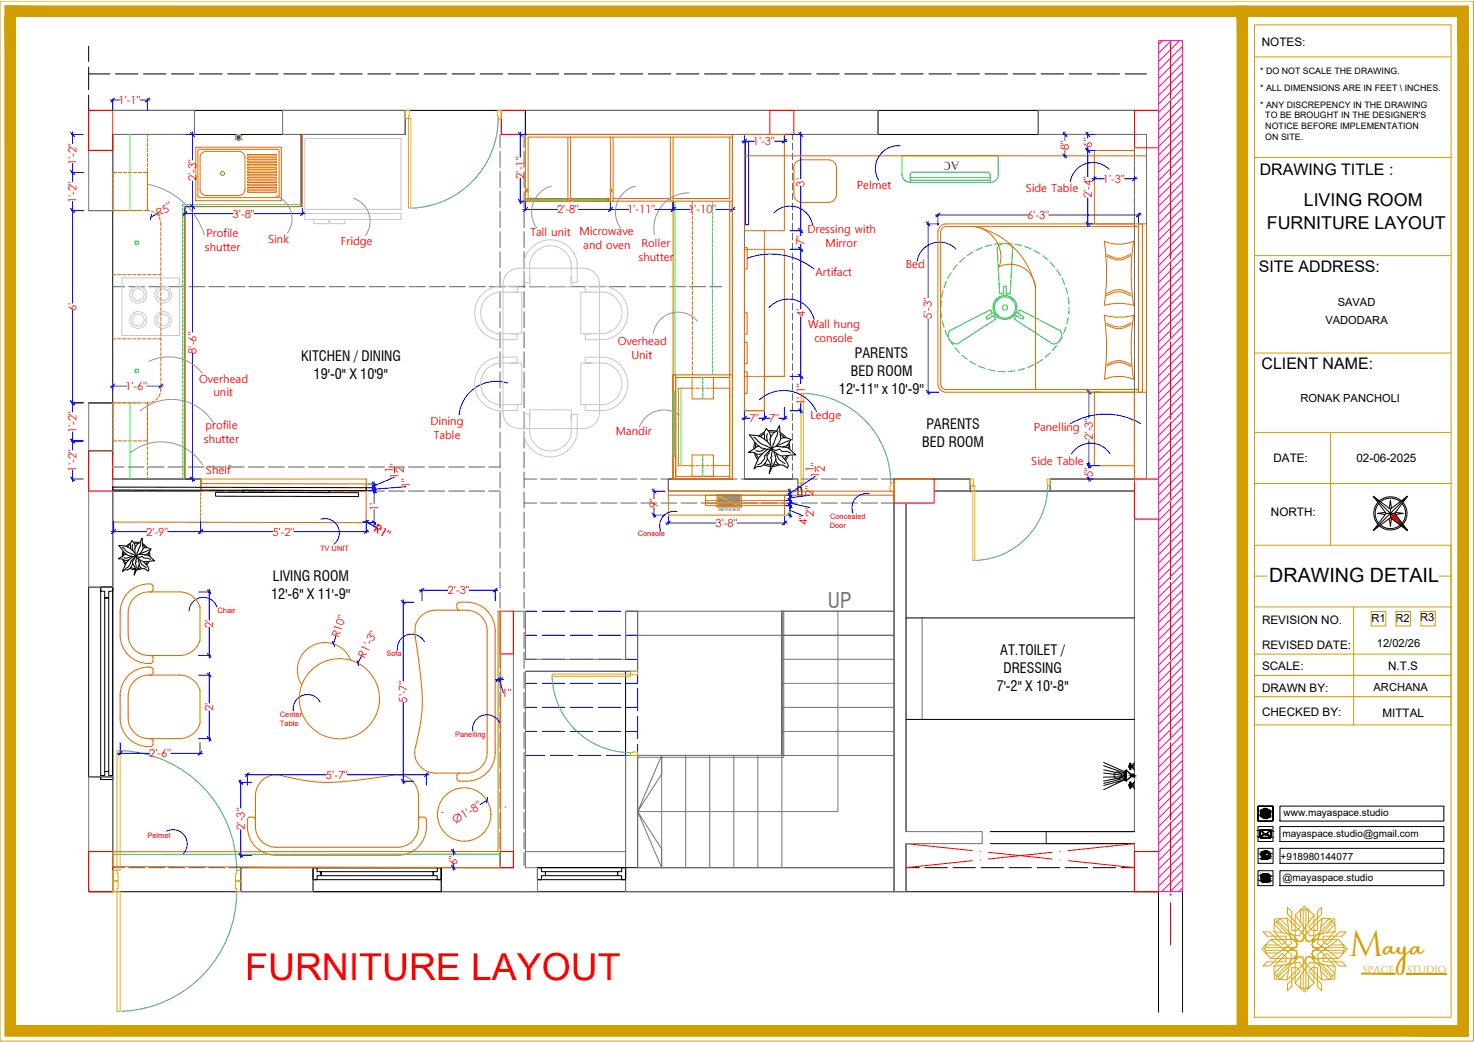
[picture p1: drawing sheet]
<svg xmlns="http://www.w3.org/2000/svg" width="420mm" height="297mm" viewBox="0 0 420 297" stroke-linecap="round" stroke-linejoin="round" font-family="sans-serif">
<defs><g id="words">
<text font-size="10.6" fill="#f00" x="69.9" y="279.3">FURNITURE LAYOUT</text>
<text font-size="10.4" fill="#d39e00" x="384.6" y="272.4">M</text>
<text font-size="7.4" fill="#d39e00" x="394.3" y="272.4">aya</text>
<text font-size="6.1" fill="#767676" x="236" y="173.4">UP</text>
<text font-size="5.6" x="361.8" y="166">DRAWING DETAIL</text>
<g font-size="5.1">
<text x="371.6" y="58.8">LIVING ROOM</text>
<text x="361.1" y="65.4">FURNITURE LAYOUT</text>
</g>
<g font-size="4.5">
<text x="359.1" y="49.8">DRAWING TITLE :</text>
<text x="358.8" y="77.5">SITE ADDRESS:</text>
<text x="359.6" y="105.2">CLIENT NAME:</text>
</g>
<g font-size="4.1">
<text x="85.9" y="103">KITCHEN / DINING</text>
<text x="242.5" y="107.3">BED ROOM</text>
<text x="243.7" y="102.2">PARENTS</text>
<text x="89.4" y="108.1">19'-0'' X 10'9''</text>
<text x="239.1" y="112.4">12'-11'' x 10'-9''</text>
<text x="264.1" y="122.2">PARENTS</text>
<text x="262.9" y="127.4">BED ROOM</text>
<text x="77.8" y="165.7">LIVING ROOM</text>
<text x="77.3" y="170.8">12'-6'' X 11'-9''</text>
<text x="285.1" y="186.6">AT.TOILET /</text>
<text x="286" y="191.8">DRESSING</text>
<text x="284.1" y="196.9">7'-2'' X 10'-8''</text>
</g>
<text font-size="3.4" x="273.5" y="46.2" transform="rotate(-180 273.5 46.2)">AC</text>
<g font-size="3.3">
<text x="359.7" y="13.1">NOTES:</text>
<text x="363" y="131.8">DATE:</text>
<text x="386.7" y="131.8">02-06-2025</text>
<text x="362.3" y="147.2">NORTH:</text>
<text x="359.7" y="177.8">REVISION NO.</text>
<text x="359.7" y="184.9">REVISED DATE:</text>
<text x="359.7" y="191">SCALE:</text>
<text x="395.7" y="190.9">N.T.S</text>
<text x="359.7" y="197.1">DRAWN BY:</text>
<text x="359.7" y="204.1">CHECKED BY:</text>
<text x="394.1" y="204.5">MITTAL</text>
</g>
<g font-size="3.2" fill="#f00">
<text x="33.8" y="29.7">1'-1&quot;</text>
<text x="214.6" y="41.3">1'-3&quot;</text>
<text x="21.8" y="47" transform="rotate(-90 21.8 47)">1'-2&quot;</text>
<text x="304.7" y="42.8" transform="rotate(-90 304.7 42.8)">8&quot;</text>
<text x="311.2" y="42.1" transform="rotate(-90 311.2 42.1)">6&quot;</text>
<text x="56" y="51.7" transform="rotate(-90 56 51.7)">2'-3&quot;</text>
<text x="149.4" y="51" transform="rotate(-90 149.4 51)">2'-1&quot;</text>
<text x="229.4" y="53.2" transform="rotate(-90 229.4 53.2)">3'</text>
<text x="244.2" y="53.7">Pelmet</text>
<text x="314.4" y="52.1">1'-3&quot;</text>
<text x="21.8" y="57.9" transform="rotate(-90 21.8 57.9)">1'-2&quot;</text>
<text x="292.4" y="54.7">Side Table</text>
<text x="311.2" y="56.5" transform="rotate(-90 311.2 56.5)">2'-4&quot;</text>
<text x="45.3" y="61.9" transform="rotate(-30 45.3 61.9)">R5&quot;</text>
<text x="66.3" y="62">3'-8&quot;</text>
<text x="158.8" y="60.8">2'-8&quot;</text>
<text x="178.8" y="60.9">1'-11&quot;</text>
<text x="196.1" y="60.8">1'-10&quot;</text>
<text x="292.8" y="62.4">6'-3&quot;</text>
<text x="58.4" y="71.5">shutter</text>
<text x="58.9" y="67.6">Profile</text>
<text x="76.4" y="69.4">Sink</text>
<text x="97.2" y="69.7">Fridge</text>
<text x="151.1" y="67.3">Tall unit</text>
<text x="165.2" y="67.1">Microwave</text>
<text x="166.3" y="71.1">and oven</text>
<text x="182.9" y="70.3">Roller</text>
<text x="229.4" y="69.9" transform="rotate(-90 229.4 69.9)">7&quot;</text>
<text x="230.1" y="66.5">Dressing with</text>
<text x="235.3" y="70.4">Mirror</text>
<text x="182" y="74.3">shutter</text>
<text x="258.2" y="76.5">Bed</text>
<text x="232.5" y="78.6">Artifact</text>
<text x="21.8" y="88.6" transform="rotate(-90 21.8 88.6)">6'</text>
<text x="229.4" y="90.3" transform="rotate(-90 229.4 90.3)">4'</text>
<text x="230.4" y="93.5">Wall hung</text>
<text x="265.7" y="90.9" transform="rotate(-90 265.7 90.9)">5'-3&quot;</text>
<text x="56" y="100.8" transform="rotate(-90 56 100.8)">8'-6&quot;</text>
<text x="176.1" y="98.3">Overhead</text>
<text x="232.1" y="97.4">console</text>
<text x="180" y="102.2">Unit</text>
<text x="35.7" y="111.2">1'-6&quot;</text>
<text x="56.8" y="109.1">Overhead</text>
<text x="60.9" y="113">unit</text>
<text x="229.4" y="115.5" transform="rotate(-90 229.4 115.5)">1'-1&quot;</text>
<text x="231.1" y="119.5">Ledge</text>
<text x="21.8" y="123.6" transform="rotate(-90 21.8 123.6)">1'-2&quot;</text>
<text x="58.5" y="122.2">profile</text>
<text x="122.7" y="121.2">Dining</text>
<text x="123.6" y="125.1">Table</text>
<text x="175.5" y="123.9">Mandir</text>
<text x="213.6" y="120.3">7&quot;</text>
<text x="219.3" y="120.3">7&quot;</text>
<text x="294.7" y="122.9">Panelling</text>
<text x="311.5" y="125.4" transform="rotate(-90 311.5 125.4)">2'-3&quot;</text>
<text x="58.1" y="126.2">shutter</text>
<text x="21.8" y="134.4" transform="rotate(-90 21.8 134.4)">1'-2&quot;</text>
<text x="58.7" y="135.1">Shelf</text>
<text x="112" y="134.7" transform="rotate(-90 112 134.7)">1</text>
<text x="113.6" y="136.5" transform="rotate(-90 113.6 136.5)">1</text>
<text x="113.6" y="133.1" transform="rotate(-90 113.6 133.1)">&quot;</text>
<text x="115.1" y="134.8" transform="rotate(-90 115.1 134.8)">2</text>
<text x="232" y="134.5" transform="rotate(-90 232 134.5)">1</text>
<text x="233.5" y="136.3" transform="rotate(-90 233.5 136.3)">1 &quot;</text>
<text x="235.1" y="134.6" transform="rotate(-90 235.1 134.6)">2</text>
<text x="294" y="132.5">Side Table</text>
<text x="311.5" y="136" transform="rotate(-90 311.5 136)">5&quot;</text>
<text x="116.8" y="139.2" transform="rotate(-90 116.8 139.2)">1&quot;</text>
<text x="231.9" y="141.3" transform="rotate(-90 231.9 141.3)">2&quot;</text>
<text x="107.8" y="145.8" transform="rotate(-90 107.8 145.8)">1'</text>
<text x="187.5" y="144.8" transform="rotate(-90 187.5 144.8)">9&quot;</text>
<text x="230.1" y="149.7" transform="rotate(-90 230.1 149.7)">4&quot;</text>
<text x="232" y="147.4" transform="rotate(-90 232 147.4)">2&quot;</text>
<text x="41.7" y="152.7">2'-9&quot;</text>
<text x="77.6" y="152.7">5'-2&quot;</text>
<text x="106.4" y="151.2" transform="rotate(31 106.4 151.2)">R1&quot;</text>
<text x="204" y="150.2">3'-8&quot;</text>
<text x="127.6" y="169.4">2'-3&quot;</text>
<text x="60.8" y="179" transform="rotate(-90 60.8 179)">2'</text>
<text x="96.7" y="182" transform="rotate(-72 96.7 182)">R10&quot;</text>
<text x="103.9" y="187.8" transform="rotate(-63 103.9 187.8)">R1'-3&quot;</text>
<text x="60.8" y="202.6" transform="rotate(-90 60.8 202.6)">2'</text>
<text x="116.1" y="200.3" transform="rotate(-90 116.1 200.3)">5'-7&quot;</text>
<text x="143" y="198.7">1&quot;</text>
<text x="42.5" y="215.9">2'-6&quot;</text>
<text x="92.9" y="222">5'-7&quot;</text>
<text x="69.8" y="236.5" transform="rotate(-90 69.8 236.5)">2'-3&quot;</text>
<text x="129.9" y="234.9" transform="rotate(-32 129.9 234.9)">Ø1'-8&quot;</text>
<text x="130.3" y="246.5" transform="rotate(-90 130.3 246.5)">6&quot;</text>
</g>
<g font-size="3.2">
<text x="381.3" y="87.2">SAVAD</text>
<text x="377.8" y="92.3">VADODARA</text>
<text x="370.7" y="114.7">RONAK PANCHOLI</text>
<text x="390.9" y="177.3">R1</text>
<text x="397.8" y="177.3">R2</text>
<text x="404.8" y="177.1">R3</text>
<text x="392.5" y="184.4">12/02/26</text>
<text x="391.5" y="197">ARCHANA</text>
</g>
<g font-size="2.9">
<text x="365.9" y="232.7">www.mayaspace.studio</text>
<text x="365.5" y="238.5">mayaspace.studio@gmail.com</text>
<text x="365" y="245.1">+918980144077</text>
<text x="365.6" y="251">@mayaspace.studio</text>
</g>
<g font-size="2.9" fill="#d39e00">
<text x="388.5" y="277.2">SPACE</text>
<text x="401.1" y="277.2">STUDIO</text>
</g>
<g font-size="2.5">
<text x="359.2" y="21.1">* DO NOT SCALE THE DRAWING.</text>
<text x="359.2" y="25.9">* ALL DIMENSIONS ARE IN FEET \ INCHES.</text>
<text x="359.2" y="30.7">* ANY DISCREPENCY IN THE DRAWING</text>
<text x="360.7" y="33.8">TO BE BROUGHT IN THE DESIGNER'S</text>
<text x="360.7" y="36.8">NOTICE BEFORE IMPLEMENTATION</text>
<text x="360.7" y="39.9">ON SITE.</text>
</g>
<g font-size="2.1" fill="#f00">
<text x="236.6" y="147.8">Concealed</text>
<text x="181.8" y="152.9">Console</text>
<text x="236.5" y="150.4">Door</text>
<text x="91.2" y="157.1">TV UNIT</text>
<text x="62" y="174.9">Chair</text>
<text x="110.2" y="187">Sofa</text>
<text x="79.8" y="204.5">Center</text>
<text x="79.8" y="207">Table</text>
<text x="129.7" y="210">Panelling</text>
<text x="42" y="238.9">Pelmet</text>
</g>
<text font-size="1.1" fill="#00f" x="204.9" y="145.7">METER BOX</text>
</g></defs>
<!-- layer: GROUND FLOOR -->
<g fill="none" stroke="#000" stroke-width=".29">
<path d="M25.3 13.2v4.3M25.3 19.1v6.4M330.2 12.3v276.2M337.1 12.3v276.2M25.3 27.1v4.4h304.9M25.3 21.1h6M32.9 21.1h6.4M40.9 21.1h6.4M48.9 21.1h6.4M56.9 21.1h6.4M64.9 21.1h6.4M72.9 21.1h6.4"/>
<path d="M80.9 21.1h6.4M88.9 21.1h6.4M96.9 21.1h6.4M104.9 21.1h6.4M112.9 21.1h6.4M115.5 31.5v6.8h-83.4v91.4M120.9 21.1h6.4M128.9 21.1h6.4M136.9 21.1h6.4M142.9 31.5v6.8h62.8M144.9 21.1h6.4M149.8 31.5v6.8"/>
<path d="M152.9 21.1h6.3M160.8 21.1h6.4M168.8 21.1h6.4M176.8 21.1h6.4M184.8 21.1h6.4M192.8 21.1h6.4M200.8 21.1h6.4M208.8 21.1h6.4M209.2 38.3h114.2M216.8 21.1h6.4M224.8 21.1h6.4M232.8 21.1h6.4"/>
<path d="M240.8 21.1h6.4M248.8 21.1h6.4M250.3 31.5v6.8M256.8 21.1h6.4M264.8 21.1h6.4M272.8 21.1h6.4M280.8 21.1h6.4M288.8 21.1h6.4M296 31.5v6.8M296.8 21.1h6.4M304.8 21.1h6.4M312.8 21.1h6.4"/>
<path d="M320.7 21.1h6.1M25.3 60h6.8M25.3 114.8h6.8M32.1 136.6h25.1v3.4h-25.1v114.2M208.8 136.6h-18.3v3.4M212.2 136.6h13.7M266.3 140h57.1v97.1h-41.1M276.6 140v-3.4h-21.8v117.6M323.4 136.6h-24v3.4M258.3 143.4v93.7M32.1 167.4h-6.8v54.1h6.8M178.3 174.2v13.7"/>
<path d="M181.7 174.2v17.2M222.9 174.2v41.2h-41.2v31.9M258.3 176.1h65.1M178.3 191.4v62.8M258.3 205.1h65.1M298.2 237.1v3.4M25.3 254.2h304.9M146.3 247.3h-77.6v6.9M153.2 247.3h101.6M258.3 240.5v13.7M258.3 247.3h3.7M263.6 247.3h6.4"/>
<path d="M271.6 247.3h6.4M279.6 247.3h6.4M282.3 240.5h41.1v13.7M287.6 247.3h6.4M295.6 247.3h6.4M303.6 247.3h6.4M311.6 247.3h6.4M319.6 247.3h3.8"/>
</g>
<!-- layer: GROUND FLOOR ( STAIR ) -->
<g fill="none" stroke="#767676" stroke-width=".29">
<path d="M238.9 174.2v57.1h-57.2l6.9 10.7v5.3l-6.9-16 6.9-10.6v-5.3l-6.9 15.9M254.8 174.2h-31.9v73.1M222.9 181.1h31.9M222.9 194.8h31.9M222.9 187.9h31.9M181.7 215.4h41.2v-41.2h.5v41.7h-41.7zM181.7 215.4h73.1M188.6 215.4v31.9M195.5 215.4v31.9M202.3 215.4v31.9M209.2 215.4v31.9M216 215.4v31.9"/>
<path d="M222.9 208.5h31.9M222.9 201.7h31.9"/>
</g>
<g fill="none" stroke="#00f" stroke-width=".29">
<path d="M149.8 174.2h3.2M154.6 174.2h6.4M162.6 174.2h6.4M170.6 174.2h6.4M178.6 174.2h3.1M149.8 194.8h3.2M149.8 187.9h3.2M149.8 181.1h3.2M154.6 194.8h6.4M154.6 187.9h6.4M154.6 181.1h6.4M162.6 194.8h6.4"/>
<path d="M162.6 187.9h6.4M162.6 181.1h6.4M170.6 194.8h6.4M170.6 187.9h6.4M170.6 181.1h6.4M178.6 194.8h3.1M178.6 187.9h3.1M178.6 181.1h3.1M181.7 191.4v3.2M181.7 196.2v6.4M149.8 215.4h5.4M149.8 208.5h3.2"/>
<path d="M149.8 201.7h3.2M154.6 208.5h6.4M154.6 201.7h6.4M156.9 215.4h6.3M162.6 208.5h6.4M162.6 201.7h6.4M164.8 215.4h6.4M170.6 208.5h6.4M170.6 201.7h6.4M172.8 215.4h5.5M178.6 208.5h3.1M178.6 201.7h3.1"/>
<path d="M181.7 204.2v6.4M181.7 212.2v3.2"/>
</g>
<!-- layer: GROUND FLOOR ( DW_RAIL ) -->
<path d="M28.7 167.4h3.4v54.8h-3.4v-1.1h1.1v-1.2h1.2v-49.5h-1.2v-1.9h-1.1v-1.1h3.4v1.1h-1.1v1.9h-1.2v49.5h1.2v1.2h1.1v1.1h-3.4zM89.2 247.3h36.6v6.9h-36.6zM89.2 247.3h36.6v3.5h-1.2v-1.2h-1.1v-1.1h-32v1.1h-1.1v1.2h-1.2v-3.5h1.2v1.2h1.1v1.1h32v-1.1h1.1v-1.2h1.2v3.5h-36.6zM153.2 247.3h25.1v3.5h-1.1v-1.2h-1.2v-1.1h-20.5v1.1h-1.2v1.2h-1.1v-3.5h1.1v1.2h1.2v1.1h20.5v-1.1h1.2v-1.2h1.1v3.5h-25.1z" fill="none" stroke="#000" stroke-width=".29"/>
<!-- layer: GROUND FLOOR  ( PLINE ) -->
<g fill="none" stroke="#767676" stroke-width=".3">
<path d="M25.3 31.5h30.1v6.8h-23.3v4.6h-6.8zM80.6 31.5h34.9v6.8h-34.9zM149.8 31.5h100.5v6.8h-100.5zM208.8 38.3v98.3h-18.3v3.4h36.9v-3.4h-15.2v-98.3M296 31.5h34.2v222.7h-6.8v-13.7h-25.2v-3.4h25.2v-97.1h-24v-3.4h27.4v-98.3h-30.8zM25.3 42.9h6.8v17.1h-6.8zM25.3 114.8h6.8v13.8h-6.8zM25.3 128.6h6.8v8h25.1v3.4h-25.1v27.4h-6.8zM227.4 136.6v3.4M266.3 140h10.3v-3.4h-21.8v117.6h3.5v-13.7h21.7v-3.4h-21.7v-93.7M146.3 174.2h3.5v13.7h28.5v-13.7h3.4v17.2h-31.9v55.9h3.4v6.9h-27.4v-6.9h20.5zM262.8 176.1v29"/>
<path d="M178.3 215.4h3.4v31.9h73.1v6.9h-76.5zM25.3 221.5h6.8v32.7h-6.8zM68.7 247.3h20.5v6.9h-20.5z"/>
</g>
<!-- layer: GROUND FLOOR -->
<g fill="none" stroke="#f00" stroke-width=".29">
<path d="M333.7 12.3v15.9M333.7 32.7v18.3M333.7 55.6v18.2M333.7 78.4v18.3M333.7 101.3v18.2M333.7 124.1v18.3M333.7 146.9v18.3M333.7 169.8v18.3M333.7 192.6v18.3M333.7 215.5v18.3M333.7 238.3v15.9M258.3 240.5l18.9 2"/>
<path d="M277.2 245.3l-18.9 2M281.7 243l18.2 1.9M299.9 243l-18.2 1.9M304.5 245.3l18.9 2M323.4 240.5l-18.9 2"/>
</g>
<g fill="#f00" stroke="#f00" stroke-width=".29">
<circle cx="279.5" cy="242.7" r=".04"/>
<circle cx="302.2" cy="245.1" r=".04"/>
<circle cx="302.2" cy="242.7" r=".04"/>
<circle cx="279.5" cy="245.1" r=".04"/>
<circle cx="333.7" cy="30.4" r=".04"/>
<circle cx="333.7" cy="53.3" r=".04"/>
<circle cx="333.7" cy="76.1" r=".04"/>
<circle cx="333.7" cy="99" r=".04"/>
<circle cx="333.7" cy="121.8" r=".04"/>
<circle cx="333.7" cy="144.7" r=".04"/>
<circle cx="333.7" cy="167.5" r=".04"/>
<circle cx="333.7" cy="190.3" r=".04"/>
<circle cx="333.7" cy="213.2" r=".04"/>
<circle cx="333.7" cy="236" r=".04"/>
</g>
<path d="M149.8 191.4h31.9" fill="none" stroke="#00f" stroke-width=".29"/>
<!-- layer: Labelling -->
<g fill="none" stroke="#636466" stroke-width=".29">
<path d="M142.5 38.3v3.7M149.4 38.3v3.7M225.9 38.3v1.6M142.5 43.2v4.5M142.5 48.9v4.6M142.5 54.6v4.6M149.4 43.2v4.5M149.4 48.9v4.6M149.4 54.6v4.6M225.9 40.8v1.9M225.9 43.7v1.9M225.9 46.5v1.9"/>
<path d="M225.9 49.4v1.9M225.9 52.2v1.9M225.9 55.1v1.9M225.9 57.9v1.9M323.4 42.1v95.2M142.5 60.3v4.6M142.5 66v4.6M142.5 71.7v4.6M142.5 77.4v4.6M149.4 60.3v4.6M149.4 66v4.6M149.4 71.7v4.6"/>
<path d="M149.4 77.4v4.6M225.9 60.8v1.9M225.9 63.6v1.9M225.9 66.5v1.9M225.9 69.3v2M225.9 72.2v1.9M225.9 75.1v1.9M225.9 77.9v1.9M32.1 81.7h3.4M36.7 81.7h4.6M42.4 81.7h4.6M48.1 81.7h4.6"/>
<path d="M53.8 81.7h4.6M59.5 81.7h4.6M65.2 81.7h4.6M71 81.7h4.5M76.7 81.7h4.5M82.4 81.7h4.6M88.1 81.7h4.6M93.8 81.7h4.6M99.5 81.7h4.6M105.2 81.7h4.6M110.9 81.7h4.6M116.6 81.7h4.6"/>
<path d="M122.4 81.7h4.5M128.1 81.7h4.5M133.8 81.7h4.5M139.5 81.7h4.6M142.5 83.1v4.6M142.5 88.9v4.5M142.5 94.6v4.5M145.2 81.7h4.6M149.4 83.1v4.6M149.4 88.9v4.5M149.4 94.6v4.5M150.9 81.7h4.6"/>
<path d="M156.6 81.7h4.6M162.3 81.7h4.6M168 81.7h4.6M173.8 81.7h4.5M179.5 81.7h4.5M185.2 81.7h4.5M190.9 81.7h4.6M196.6 81.7h4.6M202.3 81.7h3.4M225.9 80.8v1.9M225.9 83.6v1.9M225.9 86.5v1.9"/>
<path d="M225.9 89.3v1.9M225.9 92.2v1.9M225.9 95.1v1.9M225.9 97.9v1.9M142.5 100.3v4.6M142.5 106v4.6M142.5 111.7v4.6M142.5 117.4v4.6M149.4 100.3v4.6M149.4 106v4.6M149.4 111.7v4.6M149.4 117.4v4.6"/>
<path d="M225.9 100.8v1.9M225.9 103.6v1.9M225.9 106.5v1.9M225.9 109.3v1.9M225.9 112.2v1.9M225.9 115v1.9M225.9 117.9v1.9M32.1 140h3.3M32.1 133.1h3.3M36.5 140h4.6M36.5 133.1h4.6M42.2 140h4.6"/>
<path d="M42.2 133.1h4.6M47.9 140h4.6M47.9 133.1h4.6M53.6 140h4.6M53.6 133.1h4.6M59.4 140h4.5M59.4 133.1h4.5M65.1 140h4.5M65.1 133.1h4.5M70.8 140h4.5M70.8 133.1h4.5M76.5 140h4.5"/>
<path d="M76.5 133.1h4.5M82.2 140h4.6M82.2 133.1h4.6M87.9 140h4.6M87.9 133.1h4.6M93.6 140h4.6M93.6 133.1h4.6M99.3 140h4.6M99.3 133.1h4.6M105 140h4.6M105 133.1h4.6M110.7 140h4.6"/>
<path d="M110.7 133.1h4.6M116.5 140h4.5M116.5 133.1h4.5M122.2 140h4.5M122.2 133.1h4.5M127.9 140h4.6M127.9 133.1h4.6M133.6 140h4.6M133.6 133.1h4.6M139.3 140h3.2M139.3 133.1h3.2M142.5 123.1v4.6"/>
<path d="M142.5 128.8v4.6M142.5 134.6v4.5M149.4 123.1v4.6M149.4 128.8v4.6M149.4 134.6v4.5M149.4 136.6h3.6M154.1 136.6h4.6M159.9 136.6h4.5M165.6 136.6h4.5M171.3 136.6h4.6M177 136.6h4.6M182.7 136.6h4.6"/>
<path d="M188.4 136.6h4.6M194.1 136.6h4.6M199.8 136.6h4.6M205.5 136.6h4.6M211.3 136.6h4.5M217 136.6h4.5M222.7 136.6h4.5M225.9 120.8v1.9M225.9 123.6v1.9M225.9 126.5v1.9M225.9 129.3v1.9M225.9 132.2v1.9"/>
<path d="M225.9 135v1.6M228.4 136.6h4.6M234.1 136.6h4.6M239.8 136.6h4.6M245.5 136.6h4.6M251.2 136.6h3.6M142.5 140.3v4.5M142.5 146v4.5M142.5 151.7v4.5M142.5 157.4v4.6M149.4 140.3v4.5M149.4 146v4.5"/>
<path d="M149.4 151.7v4.5M149.4 157.4v4.6M149.4 143.4h3.6M154.1 143.4h4.6M159.9 143.4h4.5M165.6 143.4h4.5M171.3 143.4h4.6M177 143.4h4.6M182.7 143.4h4.6M188.4 143.4h4.6M194.1 143.4h4.6M199.8 143.4h4.6"/>
<path d="M205.5 143.4h4.6M211.3 143.4h4.5M217 143.4h4.5M222.7 143.4h4.5M228.4 143.4h4.6M234.1 143.4h4.6M239.8 143.4h4.6M245.5 143.4h4.6M251.2 143.4h3.6M142.5 163.1v4.6M142.5 168.8v4.6M142.5 174.5v4.6"/>
<path d="M149.4 163.1v4.6M149.4 168.8v4.6M149.4 174.5v4.6M181.7 174.2h73.1M142.5 180.2v4.6M142.5 185.9v4.6M142.5 191.7v4.5M142.5 197.4v4.5M149.4 180.2v4.6M149.4 185.9v4.6M149.4 191.7v4.5M149.4 197.4v4.5"/>
<path d="M181.7 181.1h73.1M142.5 203.1v4.6M142.5 208.8v4.6M142.5 214.5v4.6M149.4 203.1v4.6M149.4 208.8v4.6M149.4 214.5v4.6M142.5 220.2v4.6M142.5 225.9v4.6M142.5 231.6v4.6M142.5 237.3v4.6M149.4 220.2v4.6"/>
<path d="M149.4 225.9v4.6M149.4 231.6v4.6M149.4 237.3v4.6M32.1 247.3h3.4M36.7 247.3h4.6M42.4 247.3h4.6M48.1 247.3h4.6M53.8 247.3h4.6M59.5 247.3h4.6M65.2 247.3h3.5M142.5 243.1v3.7M149.4 243.1v3.7"/>
</g>
<!-- layer: COLUMN -->
<path d="M25.3 31.5h6.8v11.4h-6.8zM142.9 31.5h6.9v6.8h-6.9zM219.4 31.5h6.9v6.8h-6.9zM323.4 31.5h6.8v10.6h-6.8zM25.3 128.6h6.8v11.4h-6.8zM254.8 136.6h11.5v6.8h-11.5zM323.4 136.6h6.8v11.4h-6.8zM25.3 242.8h6.8v11.4h-6.8zM323.4 242.8h6.8v11.4h-6.8z" fill="none" stroke="#f00" stroke-width=".3"/>
<!-- layer: GROUND FLOOR  ( HATCH ) -->
<g fill="none" stroke="#f0f" stroke-width=".29">
<path d="M331.4 11.6l-1.2 1.1M333.8 11.6l-3.6 3.6M336.2 11.6l-6 6M337.1 13.2l-6.9 6.8M337.1 15.6l-6.9 6.8M337.1 18l-6.9 6.9M337.1 20.4l-6.9 6.9M337.1 22.9l-6.9 6.8M337.1 25.3l-6.9 6.8M337.1 27.7l-6.9 6.9M337.1 30.1l-6.9 6.9M337.1 32.6l-6.9 6.8"/>
<path d="M337.1 35l-6.9 6.8M337.1 37.4l-6.9 6.8M337.1 39.8l-6.9 6.9M337.1 42.2l-6.9 6.9M337.1 44.7l-6.9 6.8M337.1 47.1l-6.9 6.8M337.1 49.5l-6.9 6.9M337.1 51.9l-6.9 6.9M337.1 54.4l-6.9 6.8M337.1 56.8l-6.9 6.8M337.1 59.2l-6.9 6.9M337.1 61.6l-6.9 6.9"/>
<path d="M337.1 64l-6.9 6.9M337.1 66.5l-6.9 6.8M337.1 68.9l-6.9 6.8M337.1 71.3l-6.9 6.9M337.1 73.7l-6.9 6.9M337.1 76.2l-6.9 6.8M337.1 78.6l-6.9 6.8M337.1 81l-6.9 6.9M337.1 83.4l-6.9 6.9M337.1 85.8l-6.9 6.9M337.1 88.3l-6.9 6.8M337.1 90.7l-6.9 6.9"/>
<path d="M337.1 93.1l-6.9 6.9M337.1 95.5l-6.9 6.9M337.1 98l-6.9 6.8M337.1 100.4l-6.9 6.8M337.1 102.8l-6.9 6.9M337.1 105.2l-6.9 6.9M337.1 107.7l-6.9 6.8M337.1 110.1l-6.9 6.8M337.1 112.5l-6.9 6.9M337.1 114.9l-6.9 6.9M337.1 117.3l-6.9 6.9M337.1 119.8l-6.9 6.8"/>
<path d="M337.1 122.2l-6.9 6.8M337.1 124.6l-6.9 6.9M337.1 127l-6.9 6.9M337.1 129.5l-6.9 6.8M337.1 131.9l-6.9 6.8M337.1 134.3l-6.9 6.9M337.1 136.7l-6.9 6.9M337.1 139.2l-6.9 6.8M337.1 141.6l-6.9 6.8M337.1 144l-6.9 6.9M337.1 146.4l-6.9 6.9M337.1 148.9l-6.9 6.8"/>
<path d="M337.1 151.3l-6.9 6.8M337.1 153.7l-6.9 6.8M337.1 156.1l-6.9 6.9M337.1 158.5l-6.9 6.9M337.1 161l-6.9 6.8M337.1 163.4l-6.9 6.8M337.1 165.8l-6.9 6.9M337.1 168.2l-6.9 6.9M337.1 170.7l-6.9 6.8M337.1 173.1l-6.9 6.8M337.1 175.5l-6.9 6.8M337.1 177.9l-6.9 6.9"/>
<path d="M337.1 180.3l-6.9 6.9M337.1 182.8l-6.9 6.8M337.1 185.2l-6.9 6.8M337.1 187.6l-6.9 6.9M337.1 190l-6.9 6.9M337.1 192.5l-6.9 6.8M337.1 194.9l-6.9 6.8M337.1 197.3l-6.9 6.9M337.1 199.7l-6.9 6.9M337.1 202.1l-6.9 6.9M337.1 204.6l-6.9 6.8M337.1 207l-6.9 6.8"/>
<path d="M337.1 209.4l-6.9 6.9M337.1 211.8l-6.9 6.9M337.1 214.3l-6.9 6.8M337.1 216.7l-6.9 6.8M337.1 219.1l-6.9 6.9M337.1 221.5l-6.9 6.9M337.1 224l-6.9 6.8M337.1 226.4l-6.9 6.8M337.1 228.8l-6.9 6.9M337.1 231.2l-6.9 6.9M337.1 233.6l-6.9 6.9M337.1 236.1l-6.9 6.8"/>
<path d="M337.1 238.5l-6.9 6.8M337.1 240.9l-6.9 6.9M337.1 243.3l-6.9 6.9M337.1 245.8l-6.9 6.8M337.1 248.2l-6 6M337.1 250.6l-3.6 3.6M337.1 253l-1.2 1.2"/>
</g>
<!-- layer: GROUND FLOOR -->
<path d="M330.2 11.6h6.9v242.6h-6.9z" fill="none" stroke="#f0f" stroke-width=".3"/>
<!-- layer: X_PLOT -->
<path d="M333.7 12.3v12M333.7 28.9v18.3M333.7 51.8v18.2M333.7 74.6v18.3M333.7 97.4v18.3M333.7 120.3v18.3M333.7 143.1v18.3M333.7 166v18.2M333.7 188.8v18.3M333.7 211.7v18.2M333.7 234.5v18.3M333.7 257.3v12.1" fill="none" stroke="#f00" stroke-width=".3"/>
<g fill="#f00" stroke="#f00" stroke-width=".29">
<circle cx="333.7" cy="26.6" r=".14"/>
<circle cx="333.7" cy="49.5" r=".14"/>
<circle cx="333.7" cy="72.3" r=".14"/>
<circle cx="333.7" cy="95.2" r=".14"/>
<circle cx="333.7" cy="118" r=".14"/>
<circle cx="333.7" cy="140.8" r=".14"/>
<circle cx="333.7" cy="163.7" r=".14"/>
<circle cx="333.7" cy="186.5" r=".14"/>
<circle cx="333.7" cy="209.4" r=".14"/>
<circle cx="333.7" cy="232.2" r=".14"/>
<circle cx="333.7" cy="255.1" r=".14"/>
</g>
<path d="M25.3 42.9h6.8M25.3 60h6.8M25.3 114.8h6.8" fill="none" stroke="#000" stroke-width=".29"/>
<!-- layer: NAME PLATE -->
<g fill="none" stroke="#e0ac11" stroke-width=".29">
<path d="M367 258.7v1.9l3.7 3.6-1 1h-1.5v-5.3zM371.5 259.4l.4-.3 .3 .3M376.7 258.7l-1.2 1.2v5.3h-1.5l-.9-1 3.6-3.6zM360 265.7l1.2 1.2h5.4v1.4l-1 1-3.7-3.6zM360.8 270.1l-.4 .4 .4 .4M361.2 274.2l-1.2 1.2h1.9l3.7-3.7 1 1v1.5zM362.2 267.8l6 4.3-.5 2.7-4.6 .7 .2 3.6M363.1 275.5l4.8-5 .4 .4 .4-.4 1.2 1.3-6 6.4M363.3 279.1l3.6 .2 .7-4.6 2.7-.4 4.2 5.9M363.9 262.6h.3l.6-.7 2.5 2.4M363.9 262.9l6 6.3-1.2 1.3-.4-.4-.4 .4-4.8-5M363.9 262.5v.4l-.7 .6 2.4 2.4"/>
<path d="M364.2 278.5l6.3-6 1.4 1.3-.4 .3 .4 .4-5 4.8M364.4 269.4h-3.6v.7h8.8v-2.3h-7.4l-2.5 2.7 2.5 2.7h7.4v-2.3h-8.8v.8h3.6M365.6 275.1l-2.4 2.4 .7 .7v.3M366.9 261.8l5 4.8-.4 .4 .4 .3-1.4 1.3-6.3-6M367.3 276.8l-2.5 2.4-.6-.7h-.3M368.2 275.9h1.5l1 1-3.7 3.6v1.9l1.2-1.2zM369.2 260.8l4.2 6 2.8-.5 .7-4.5 3.5 .2 .2 3.5-4.6 .7-.4 2.8 5.9 4.2M369.2 267.7h.5v.6h-.6v-.5M369.6 272.7h-.5v.5M369.7 272.8v.6h-.5M370.7 278.1v3.6h.8v-8.9h-2.3v7.4l2.7 2.5 2.6-2.5v-7.4h-2.3v8.9h.8v-3.6M370.7 263v-3.6h.8v8.9h-2.3v-7.5l2.7-2.4 2.6 2.4v7.5h-2.3v-8.9h.8v3.6"/>
<path d="M374 275.9h1.5v5.3l1.2 1.2v-1.9l-3.6-3.6zM374.1 272.8v.6h.4M374.1 272.7h.6v.5M374.5 267.7h-.4v.6M374.5 260.8l-4.2 6-2.7-.5-.7-4.5-3.6 .2-.2 3.5 4.6 .7 .5 2.8-6 4.2M374.7 267.8v.5h-.6M376.5 276.8l2.4 2.4 .6-.7h.3M376.5 264.3l2.4-2.4 .6 .7h.3v.3l.7 .6-2.4 2.4M376.9 261.8l-5 4.8 .3 .4-.3 .3 1.3 1.3 6.3-6M377.1 272.7l1.1-1 3.6 3.7h1.9l-1.2-1.2h-5.4zM377.1 266.9h5.4l1.2-1.2h-1.9l-3.6 3.6-1.1-1zM378.1 275.1l2.4 2.4-.7 .7v.3"/>
<path d="M379.4 269.4h3.6v.7h-8.9v-2.3h7.4l2.5 2.7-2.5 2.7h-7.4v-2.3h8.9v.8h-3.6M379.5 278.5l-6.3-6-1.3 1.3 .3 .3-.3 .4 5 4.8M379.8 262.9l-6 6.3 1.3 1.3 .3-.4 .4 .4 4.8-5M380.4 279.1l-3.5 .2-.7-4.6-2.8-.4-4.2 5.9M380.6 275.5l-4.8-5-.4 .4-.3-.4-1.3 1.3 6 6.4M381.5 267.8l-5.9 4.3 .4 2.7 4.6 .7-.2 3.6M383 270.1l.3 .4-.3 .4M371.5 281.7l.4 .3 .3-.3"/>
</g>
<g fill="#d39e00" stroke="#d39e00" stroke-width=".29">
<path d="M1.5 1.8l417 2.9v-2.9zM1.5 1.8l417 2.9h-417z"/>
<path d="M415.6 4.7l2.9 287.7v-287.7zM415.6 4.7l2.9 287.7h-2.9z"/>
<path d="M1.5 4.7l2.9 287.7v-287.7zM1.5 4.7l2.9 287.7h-2.9z"/>
<path d="M1.5 292.4l417 2.9v-2.9zM1.5 292.4l417 2.9h-417z"/>
<path d="M352.7 1.8l2.9 290.6v-290.6zM352.7 1.8l2.9 290.6h-2.9z"/>
</g>
<g fill="none" stroke="#d39e00" stroke-width=".29">
<path d="M0 .3h420v296.5h-420zM1.5 1.8h417v293.5h-417zM4.4 4.7h411.2v287.7h-411.2zM352.7 1.8h2.9v290.6h-2.9zM357.6 7.1h56v282.9h-56zM357.6 16.2h56M357.6 44.9h56M357.6 72.9h56M357.6 100.6h56M357.6 123.3h56M357.6 137.8h56M379.3 123.3v32.1"/>
<path d="M357.6 155.4h56v51.3h-56zM357.6 164.2h3.6M357.6 173h56M385.9 173v33.7M390.9 174.3h4.1v4.1h-4.1zM397.9 174.3h4.2v4.1h-4.2zM405 174.3h4.1v4.1h-4.1zM410.2 164.2h3.4M357.6 186.5h56M357.6 192.5h56M357.6 198.6h56"/>
</g>
<!-- layer: Dimension -->
<g fill="#d39e00" stroke="#d39e00" stroke-width=".29">
<path d="M388.2 277.5l9.4 .1zM388.2 277.5l9.4 .1z"/>
<path d="M400.9 277.6l11.3 .1zM400.9 277.6l11.3 .1z"/>
</g>
<g fill="none" stroke="#d39e00" stroke-width=".29">
<path d="M388.7 277.5h-.5l.5 .1M389.1 277.6h.7M389.1 277.5h.7M390.2 277.6h.8M390.2 277.5h.8M391.4 277.6h.7M391.4 277.5h.7M392.5 277.6h.8M392.5 277.5h.8M393.7 277.6h.7M393.7 277.5h.7M394.8 277.6h.8"/>
<path d="M394.8 277.5h.8M395.9 277.6h.8M395.9 277.5h.8M397.1 277.5h.5l-.5 .1M401.8 277.6h-.9l.9 .1M402.2 277.6h.8M402.2 277.7h.8M403.3 277.6h.8M403.3 277.7h.8M404.5 277.6h.7M404.5 277.7h.7M405.6 277.6h.8"/>
<path d="M405.6 277.7h.8M406.8 277.6h.7M406.8 277.7h.7M407.9 277.6h.8M407.9 277.7h.8M409 277.6h.8M409 277.7h.8M410.2 277.6h.8M410.2 277.7h.8M411.3 277.6h.9l-.9 .1"/>
</g>
<!-- layer: NAME PLATE -->
<g fill="none" stroke="#000" stroke-width=".29">
<path d="M358.6 235.6h4.3v4.3h-4.3zM358.6 229.8h4.3v4.3h-4.3v-4.3h4.3v4.3h-4.3zM364.8 229.8h46.8v4.3h-46.8zM364.8 235.6h46.8v4.3h-46.8zM358.6 248.2h4.3v4.3h-4.3zM358.6 241.8h4.3v4.3h-4.3zM359.7 249.3a2.03 2.03 0 0 1 1.8-.1l.4 .6v1.1l-.2 .4a2.01 2.01 0 0 1-1.8 .2l-.4-.6v-1.2zM359.8 249.6l.4-.2h1.3l.2 .4-.1 1.3-.3 .2-1.3-.1-.3-.3zM359.9 243a1.22 1.22 0 0 1 1.6-.2 1.22 1.22 0 0 1 .3 1.6 1.22 1.22 0 0 1-1.6 .4l-.6 .1v-1.3zM360.2 243.6l.2-.4 .2 .6 .8 .2M360.2 243.6l.9 .8 .3-.4M360.2 243a.95 .95 0 0 1 1.5 .7 .95 .95 0 0 1-1.4 .9l-.4 .1 .1-.4a.95 .95 0 0 1 .2-1.3z"/>
<path d="M364.8 248.2h46.8v4.3h-46.8zM364.9 241.8h46.7v4.3h-46.7z"/>
<circle cx="360.7" cy="250.3" r=".63"/>
<circle cx="360.7" cy="250.3" r=".38"/>
<circle cx="361.4" cy="249.7" r=".15"/>
</g>
<!-- layer: Dimension -->
<g fill="#000" stroke="#000" stroke-width=".29">
<path d="M359.1 236.8h.2zM359.1 236.7h.2zM359.4 238.8h2.7zM359.4 236.6h2.7zM359.5 231.5h.1zM359.5 231.2h.2zM359.6 231.2h.2zM360 231.6h.2zM360.3 233.2h.9zM360.2 231.2h.2zM360.2 231.1h.2zM360.3 231h.1z"/>
<path d="M360.3 231h.2zM360.6 237.9h.3l-.2 .2zM360.4 230.9h.2zM360.5 230.6h.5zM360.8 237.9h.2zM361 232.8h.2zM361.1 232.7h.1zM361.1 232.7h.2zM361.1 232.6h.2zM361.5 231.2h.2zM361.7 232.6h.2zM359.6 245h.1z"/>
<path d="M360.3 243.2h.1zM360.6 245h.3zM360.6 242.6h.4zM361 244.1h.5z"/>
<path d="M359.2 238.7h.1zM359.2 238.7h.1z"/>
<path d="M359.1 236.9l.1 1.6zM359.1 236.9l.1 1.6z"/>
<path d="M359.1 238.7h.2zM359.1 238.7h.2z"/>
<path d="M359.1 238.6h.2zM359.1 238.6l.2 .1z"/>
<path d="M359.1 238.7h.2zM359.1 238.7h.2z"/>
<path d="M359.2 238.7h.2zM359.2 238.7h.2z"/>
<path d="M359.2 238.7h.2zM359.2 238.7h.2z"/>
<path d="M359.2 236.7h.2zM359.2 236.7h.2z"/>
<path d="M359.2 236.7h.2zM359.2 236.7h.2z"/>
<path d="M359.1 238.6h.3zM359.1 238.6h.2z"/>
<path d="M359.2 236.7h.3zM359.2 236.7h.3z"/>
<path d="M359.2 238.7h.2zM359.2 238.7h.2z"/>
<path d="M359.1 238.6h.4zM359.1 238.6h.3z"/>
<path d="M359.3 236.7l1.3 1.1zM359.3 236.7l1.3 1.1z"/>
<path d="M359.3 238.5h.2zM359.2 238.6h.3z"/>
<path d="M359.4 232l.1 .2zM359.4 232l.1 .2z"/>
<path d="M359.4 231.7l.1 .2zM359.4 231.7l.1 .2z"/>
<path d="M359.4 232.2l.2 .2zM359.4 232.2l.2 .2z"/>
<path d="M359.4 231.5l.1 .2zM359.4 231.5l.1 .2z"/>
<path d="M359.4 232.4h.2zM359.4 232.4h.2z"/>
<path d="M359.5 232.4l.2 .1zM359.5 232.4l.2 .1z"/>
<path d="M359.5 231.3l.1 .2zM359.5 231.3l.1 .2z"/>
<path d="M359.5 232.5l.2 .1zM359.5 232.5l.2 .1z"/>
<path d="M359.5 232.6h.2zM359.5 232.6h.2z"/>
<path d="M359.6 232.6l.2 .1zM359.6 232.6l.2 .1z"/>
<path d="M359.6 231.2h.2zM359.6 231.2h.2z"/>
<path d="M359.7 231.1l.3 .1zM359.7 231.1l.3 .1z"/>
<path d="M359.7 232.8h.2zM359.7 232.8h.2z"/>
<path d="M359.7 231.1h.2zM359.7 231.1h.1z"/>
<path d="M359.7 232.8l.3 .1zM359.7 232.8l.3 .1z"/>
<path d="M359.9 232.6h.4zM359.9 232.6h.4z"/>
<path d="M359.8 230.9h.2zM359.7 231.1h.2z"/>
<path d="M359.6 231.2h.4zM359.6 231.2h.4z"/>
<path d="M359.6 232.7h.4zM359.6 232.7l.2 .1z"/>
<path d="M359.8 232.9l.3 .1zM359.8 232.9l.3 .1z"/>
<path d="M359.6 232.7h.4zM359.6 232.7h.4z"/>
<path d="M359.8 231.2h.2zM359.8 231.2h.2z"/>
<path d="M359.8 231.2h.4zM359.8 231.2h.4z"/>
<path d="M360.1 231.3h.7zM360.1 231.3h.7z"/>
<path d="M360.1 232.5h.7zM360.1 232.5h.7z"/>
<path d="M359.9 230.9h.2zM359.9 230.9h.1z"/>
<path d="M359.9 233h.3zM359.9 233h.3z"/>
<path d="M360 232l.2 .2zM360 232l.2 .2z"/>
<path d="M359.9 232.6h.3zM359.8 232.7h.2z"/>
<path d="M360 231.6l.1 .3zM360 231.6l.1 .3z"/>
<path d="M360 232.2h.2zM360 232.2h.2z"/>
<path d="M359.9 230.8h.3zM359.9 230.9h.2z"/>
<path d="M360 232.2l.2 .2zM360 232.2l.2 .2z"/>
<path d="M359.9 233l.5 .1zM359.9 233l.5 .1z"/>
<path d="M360.1 232.4h.1zM360.1 232.4h.1z"/>
<path d="M360.1 231.4l.1 .2zM360.1 231.4l.1 .2z"/>
<path d="M360.3 233.2l.7 .1zM360.5 233.3h.5z"/>
<path d="M359.9 231.3h.4zM359.9 231.3h.4z"/>
<path d="M359.9 231.3h.6zM359.9 231.3h.6z"/>
<path d="M359.9 232.6h.4zM359.9 232.6h.4z"/>
<path d="M359.9 231.2h.4zM359.9 231.2l.4 .1z"/>
<path d="M360.2 232.6l.2 .1zM360.2 232.6l.2 .1z"/>
<path d="M360 230.8h.4zM359.9 230.8h.3z"/>
<path d="M360 233.1h.4zM360 233.1h.4z"/>
<path d="M360.2 232.7l.2 .1zM360.2 232.7l.2 .1z"/>
<path d="M360 230.7h.4zM360 230.7l.4 .1z"/>
<path d="M360 233.1h.6zM360 233.1h.6z"/>
<path d="M360.3 232.8l.2 .1zM360.3 232.8l.2 .1z"/>
<path d="M360 231.3h.6zM360 231.3h.6z"/>
<path d="M360 232.5h.5zM359.9 232.6h.4z"/>
<path d="M359.5 238.5l1-.6zM359.3 238.5l1-.6z"/>
<path d="M360.3 232.9l.3 .1zM360.3 232.9l.3 .1z"/>
<path d="M360.4 237.8l.3 .1zM360.3 237.9h.4z"/>
<path d="M360.1 230.7h.5zM360 230.7h.4z"/>
<path d="M360.4 233h.2zM360.4 233h.2z"/>
<path d="M360 231.3h.7zM360 231.3h.7z"/>
<path d="M360 232.5h.6zM360 232.5h.5z"/>
<path d="M360.4 233h.3zM360.4 233h.3z"/>
<path d="M360.5 230.8h.2zM360.5 230.8l.1 .1z"/>
<path d="M360.1 232.5h.6zM360.1 232.5h.5z"/>
<path d="M360.5 237.9h.2zM360.5 237.9h.2z"/>
<path d="M360.5 230.8h.3zM360.5 230.8h.3z"/>
<path d="M360.7 230.8l.1 .5zM360.7 230.8l.1 .5z"/>
<path d="M360.7 231.5l.1 .4zM360.7 231.5l.1 .4z"/>
<path d="M360.7 232l.1 .4zM360.7 232l.1 .4z"/>
<path d="M360.7 232.4h.3zM360.4 232.4h.6z"/>
<path d="M360.8 232.5h.6zM360.8 232.5h.6z"/>
<path d="M360.7 232.5l.1 .5zM360.7 232.5l.1 .5z"/>
<path d="M360.5 233h.3zM360.5 233h.3z"/>
<path d="M360.6 230.7l.4 .1zM360.6 230.7l.4 .1h-.5z"/>
<path d="M360.5 233.1h.4zM360.5 233.1h.4z"/>
<path d="M360.5 230.6h.7zM360.3 230.6h.9z"/>
<path d="M360.8 230.8l.2 .1zM360.8 230.8l.2 .1z"/>
<path d="M360.5 233h.5zM360.5 233l.4 .1z"/>
<path d="M360.4 231.5h.6zM360.4 231.5h.4z"/>
<path d="M360.4 232.4h.6zM360.4 232.4h.6z"/>
<path d="M360.4 232.4h.8zM360.2 232.4h1z"/>
<path d="M360.8 230.9l.3 .1zM360.8 230.9l.3 .1z"/>
<path d="M360.8 233h.2zM360.8 233h.2z"/>
<path d="M360.9 237.8l.3 .1zM360.9 237.8l.3 .1z"/>
<path d="M360.9 231h.3zM360.9 231h.3z"/>
<path d="M360.9 232.9h.2zM360.8 233h.2z"/>
<path d="M361 231l.2 .1zM361 231l.2 .1z"/>
<path d="M361 237.9l1.2 .6zM361 237.9l1.2 .6z"/>
<path d="M360.3 230.6l1 .1zM360.1 230.7h1.2z"/>
<path d="M361.1 231.1l.2 .1zM361.1 231.1l.2 .1z"/>
<path d="M360.2 231.4h1zM360.2 231.4l.8 .1zM360.4 231.5h.6zM360.4 231.5h.6z"/>
<path d="M360.9 230.7h.5zM360.9 230.7h.5z"/>
<path d="M360.1 233.1h1.2zM360.1 233.1l1.1 .1z"/>
<path d="M360.1 231.4h1.3zM360.1 231.4h1.3z"/>
<path d="M360.1 232.5h1.3zM360.1 232.5h1.3z"/>
<path d="M361.2 231.4l.2 .2zM361.2 231.4l.2 .2z"/>
<path d="M360.1 232.4h1.3zM360.1 232.4l1.2 .1z"/>
<path d="M360.1 231.3h1.3zM360.1 231.3l1.2 .1z"/>
<path d="M360.8 232.5h.6zM360.8 232.5h.6z"/>
<path d="M361 230.7l.4 .1zM361 230.7l.4 .1z"/>
<path d="M361.1 233.1h.3zM360.9 233.1h.4z"/>
<path d="M361.1 230.8h.4zM361.1 230.8h.4z"/>
<path d="M361.3 231.6h.1zM361.3 231.6h.1z"/>
<path d="M361.3 231.6l.2 .3zM361.3 231.6l.2 .3z"/>
<path d="M361.3 232.2l.1 .2zM361.3 232.2l.1 .2z"/>
<path d="M361.1 233.1h.3zM361.1 233.1h.3z"/>
<path d="M361 231.3h.4zM360.8 231.3h.6z"/>
<path d="M361 232.5l.5 .1zM361 232.5l.5 .1z"/>
<path d="M361.3 232l.1 .2zM361.3 232l.1 .2z"/>
<path d="M361.2 231.3h.3zM361.1 231.3h.4z"/>
<path d="M361.1 231.3h.4zM361 231.3h.4z"/>
<path d="M361.1 232.6h.4zM361.1 232.6h.4z"/>
<path d="M361.2 232.6h.4zM361.2 232.6h.4z"/>
<path d="M361.3 233h.2zM361.1 233.1h.3z"/>
<path d="M361.3 230.8l.3 .1zM361.3 230.8l.3 .1z"/>
<path d="M361.4 230.9l.3 .1zM361.4 230.9l.3 .1z"/>
<path d="M361.6 231.1h.2zM361.6 231.1h.2z"/>
<path d="M361.1 231.2h.5zM361.1 231.2l.4 .1z"/>
<path d="M361.3 232.6l.4 .1zM361.3 232.6l.4 .1z"/>
<path d="M361.4 233h.2zM361.3 233h.2z"/>
<path d="M361.6 231.1h.2zM361.6 231.1h.2z"/>
<path d="M361.5 232.9h.2zM361.4 233h.2z"/>
<path d="M361.5 231l.3 .1zM361.5 231l.3 .1z"/>
<path d="M361.5 231.2h.2zM361.4 231.2h.3z"/>
<path d="M361.7 231.2h.2zM361.7 231.2h.2z"/>
<path d="M361.4 231.2h.3zM361.3 231.2h.3z"/>
<path d="M361.6 231.1h.2zM361.6 231.1h.2z"/>
<path d="M361.6 232.8h.2zM361.5 232.9h.2z"/>
<path d="M361.6 231.1h.2zM361.6 231.1h.2z"/>
<path d="M361.6 232.8h.2zM361.6 232.8h.2z"/>
<path d="M361.6 231.1h.2zM361.6 231.1h.2z"/>
<path d="M361.6 231.1h.2zM361.6 231.1h.2z"/>
<path d="M361.6 231.1l.3 .1zM361.6 231.1l.3 .1z"/>
<path d="M361.5 232.7h.3zM361.5 232.7l.3 .1z"/>
<path d="M361.7 231.2h.2zM361.7 231.2h.2z"/>
<path d="M361.4 232.7h.5zM361.4 232.7h.4z"/>
<path d="M361.7 231.2h.2zM361.7 231.2h.2z"/>
<path d="M361.7 231.2l.2 .1zM361.7 231.2l.2 .1z"/>
<path d="M361.7 231.3l.3 .1zM361.7 231.3l.3 .1z"/>
<path d="M361.7 232.6h.2zM361.7 232.6h.2z"/>
<path d="M361.8 232.5h.1zM361.8 232.5l.1 .1z"/>
<path d="M361.9 231.4l.1 .1zM361.9 231.4l.1 .1z"/>
<path d="M361.9 231.5l.2 .1zM361.9 231.5l.2 .1z"/>
<path d="M361.9 232.4v.1zM361.9 232.4v.1z"/>
<path d="M359.4 236.6h2.7zM359.4 236.6h2.7zM359.4 236.6h2.7z"/>
<path d="M361.9 231.6l.2 .1zM361.9 231.6l.2 .1z"/>
<path d="M361.9 231.7l.2 .2zM361.9 231.7l.2 .2z"/>
<path d="M361.9 232.2l.1 .2zM361.9 232.2l.1 .2z"/>
<path d="M359.4 231.9h2.7zM359.4 231.9h2.7z"/>
<path d="M361.9 232l.2 .2zM361.9 232l.2 .2z"/>
<path d="M359.4 236.6h2.7zM359.3 236.6h2.8z"/>
<path d="M359.4 238.8h2.7zM359.4 238.8l2.6 .1z"/>
<path d="M359.4 231.9h2.7zM359.4 231.9l2.7 .1z"/>
<path d="M359.3 236.6h2.9zM359.3 236.6h2.9z"/>
<path d="M359.3 238.8h2.8zM359.3 238.8h2.8zM359.4 238.8h2.7z"/>
<path d="M359.3 236.6h2.9zM359.3 236.6h2.9z"/>
<path d="M359.3 238.8h2.9zM359.3 238.8h2.8z"/>
<path d="M362 236.7l-.9 1.1 1.1-1.1zM360.9 237.8l1.1-1.1z"/>
<path d="M361.9 238.5l.3 .1zM361.9 238.5l.3 .1z"/>
<path d="M359.3 236.6h2.9zM359.3 236.6h2.9z"/>
<path d="M359.3 238.8h2.9zM359.3 238.8h2.9z"/>
<path d="M359.3 236.6h2.9zM359.2 236.6h3z"/>
<path d="M359.3 238.8h2.9zM359.3 238.8h2.9z"/>
<path d="M359.2 236.6l3.1 .1zM359.2 236.7h3.1z"/>
<path d="M359.2 238.8h3zM359.2 238.8h3z"/>
<path d="M359.2 236.7h3.1zM359.2 236.7h3.1z"/>
<path d="M359.2 238.7h3.1zM359.2 238.7l3 .1z"/>
<path d="M359.2 236.7h3.1zM359.2 236.7h3.1z"/>
<path d="M362 236.7h.3zM362 236.7h.3z"/>
<path d="M362 236.7h.3zM362 236.7h.3z"/>
<path d="M362.1 238.7h.2zM362 238.7h.3z"/>
<path d="M359.2 238.7h3.1zM359.2 238.7h3.1z"/>
<path d="M359.2 238.7h3.1zM359.2 238.7h3.1z"/>
<path d="M362.1 238.7h.2zM362.1 238.7h.2z"/>
<path d="M362.1 238.7h.2zM362.1 238.7h.2z"/>
<path d="M362 236.7h.3zM362 236.7h.3z"/>
<path d="M362.2 238.7h.1zM362.1 238.7h.2z"/>
<path d="M362.2 236.7l.1 .1zM362.2 236.7l.1 .1z"/>
<path d="M362.2 238.7h.1zM362.2 238.7h.1zM362.2 238.7h.1z"/>
<path d="M362.2 236.8h.1zM362.2 236.8h.1z"/>
<path d="M362.1 238.6h.2zM362.1 238.6l.2 .1z"/>
<path d="M362.2 236.9l.2 1.6zM362.2 236.9l.2 1.6z"/>
<path d="M362 238.6h.4zM362 238.6h.4z"/>
<path d="M362 238.6h.4zM362 238.6h.3z"/>
<path d="M359.7 251.3h2.1zM359.7 251.3h2.1z"/>
<path d="M359.5 249.8l.2 1.1v-1.1zM359.5 249.8l.2 1.1h-.2z"/>
<path d="M359.5 250.9h.3zM359.5 250.9h.3z"/>
<path d="M359.6 245h.2zM359.6 245h.1z"/>
<path d="M359.5 249.8h.3zM359.5 249.8h.2z"/>
<path d="M359.5 250.9l.3 .1zM359.5 250.9l.3 .1z"/>
<path d="M359.5 249.7h.3zM359.5 249.7l.3 .1z"/>
<path d="M359.5 251l.3 .1zM359.5 251l.3 .1z"/>
<path d="M359.6 244.9h.2zM359.6 244.9l.2 .1z"/>
<path d="M359.5 249.6h.3zM359.5 249.6h.3z"/>
<path d="M359.5 249.6h.3zM359.5 249.6l.3 .1z"/>
<path d="M359.5 251.1h.3zM359.5 251.1h.3z"/>
<path d="M359.5 251.1h.4zM359.5 251.1h.4z"/>
<path d="M359.6 243.7l.3 .2zM359.6 243.7l.3 .2z"/>
<path d="M359.6 244.9h.2zM359.6 244.9h.2z"/>
<path d="M359.6 243.6l.2 .1zM359.6 243.6l.2 .1z"/>
<path d="M359.6 243.9h.3zM359.6 243.9h.3z"/>
<path d="M359.6 243.9l.3 .2zM359.6 243.9l.3 .2zM359.6 244.1h.3zM359.6 244.1h.3z"/>
<path d="M359.6 249.5h.3zM359.6 249.5l.2 .1z"/>
<path d="M359.6 251.1l.3 .1zM359.6 251.1l.3 .1z"/>
<path d="M359.6 243.6h.3zM359.6 243.6h.3z"/>
<path d="M359.6 244.9h.3zM359.6 244.9h.2z"/>
<path d="M359.6 249.5h.3zM359.6 249.5h.3z"/>
<path d="M359.6 251.2h.3zM359.6 251.2h.3z"/>
<path d="M359.6 244.1l.4 .2zM359.6 244.1l.4 .2z"/>
<path d="M359.6 243.4h.3zM359.6 243.4l.3 .2z"/>
<path d="M359.6 249.5h.3zM359.6 249.5h.3z"/>
<path d="M359.6 251.2h.4zM359.6 251.2h.4z"/>
<path d="M359.7 243.4h.2zM359.7 243.4h.2z"/>
<path d="M359.7 244.3l.2 .4 .1-.4zM359.7 244.3l.2 .4h-.3z"/>
<path d="M359.7 244.3h.3zM359.7 244.3h.3z"/>
<path d="M359.6 249.4h.4zM359.6 249.4l.3 .1z"/>
<path d="M359.6 251.2l.5 .1zM359.6 251.2l.5 .1z"/>
<path d="M359.7 243.2l.2 .2 .1-.2zM359.7 243.2l.2 .2h-.2z"/>
<path d="M359.7 243.2h.3zM359.7 243.2h.3z"/>
<path d="M359.6 249.4h.5zM359.6 249.4h.4z"/>
<path d="M359.6 251.3h.6zM359.6 251.3h.6z"/>
<path d="M359.8 243.1h.4zM359.8 243.1l.2 .1h-.3z"/>
<path d="M359.7 249.4h.5zM359.7 249.4h.4z"/>
<path d="M359.8 243h.4zM359.8 243l.4 .1z"/>
<path d="M359.6 244.8h.6zM359.6 244.8l.3 .1z"/>
<path d="M360.2 244.6l.2 .1zM359.9 244.7h.5z"/>
<path d="M359.9 243h.4zM359.9 243h.3z"/>
<path d="M360.1 250.3h.2zM360.1 250.3h.2z"/>
<path d="M360.1 250.3l.2 .1zM360.1 250.3l.2 .1z"/>
<path d="M360.1 250.4l.3 .1zM360.1 250.4l.3 .1z"/>
<path d="M360.1 250.2h.3zM360.1 250.2h.3z"/>
<path d="M360.1 250.2h.3zM360.1 250.2l.2 .1z"/>
<path d="M360.1 250.5h.3zM360.1 250.5h.3z"/>
<path d="M360.1 250.5h.3zM360.1 250.5h.3z"/>
<path d="M360.1 250.1h.3zM360.1 250.1l.3 .1z"/>
<path d="M360.1 250.5l.3 .1zM360.1 250.5l.3 .1z"/>
<path d="M360.1 250.1h.3zM360.1 250.1h.3z"/>
<path d="M360.1 250.6h.3zM360.1 250.6h.3z"/>
<path d="M359.9 244.7h.5zM359.9 244.7h.5z"/>
<path d="M359.6 244.7h1zM359.6 244.7h1z"/>
<path d="M360.1 250.1h.3zM360.1 250.1h.3z"/>
<path d="M360.1 250.6h.4zM360.1 250.6h.4z"/>
<path d="M360.3 243.2l.2 .1zM360.3 243.3h.2z"/>
<path d="M360 242.9h.5zM360 242.9l.3 .1z"/>
<path d="M360.3 243.3h.2zM360.3 243.3h.2z"/>
<path d="M360.2 243.6h.3zM360.2 243.6h.3z"/>
<path d="M360.2 243.6l.3 .1zM360.2 243.6l.3 .1z"/>
<path d="M360.2 243.7h.3zM360.2 243.7h.3z"/>
<path d="M360.2 243.7h.3zM360.2 243.7h.3zM360.2 243.7h.3zM360.2 243.7h.3z"/>
<path d="M360.2 243.6h.3zM360.2 243.6h.3z"/>
<path d="M360.2 243.7h.3zM360.2 243.7h.3z"/>
<path d="M360.2 250h.3zM360.2 250l.2 .1z"/>
<path d="M360.2 250.6l.3 .1zM360.2 250.6l.3 .1z"/>
<path d="M360.2 243.3l.3 .1zM360.2 243.3l.3 .1z"/>
<path d="M360.2 243.6h.3zM360.2 243.6h.3zM360.2 243.6h.3zM360.2 243.6h.3z"/>
<path d="M360.2 243.7l.4 .1zM360.2 243.7l.4 .1z"/>
<path d="M360 242.9h.5zM360 242.9h.5z"/>
<path d="M360.2 243.6h.3zM360.2 243.6h.3z"/>
<path d="M360.2 243.4h.4zM360.2 243.4h.4z"/>
<path d="M360.2 250h.3zM360.2 250h.4z"/>
<path d="M360.2 250h.3zM360.2 250h.3z"/>
<path d="M360.2 250.7h.4zM360.2 250.7h.4z"/>
<path d="M360.2 243.4h.4zM360.2 243.4h.4z"/>
<path d="M360.2 250.7h.4zM360.2 250.7h.4z"/>
<path d="M360.2 243.4l.4 .1zM360.2 243.4l.4 .1z"/>
<path d="M360.2 243.6h.4zM360.2 243.6h.3z"/>
<path d="M360.2 243.5h.4zM360.2 243.5h.4z"/>
<path d="M360.2 243.5h.4zM360.2 243.5h.4z"/>
<path d="M360.2 243.5h.4zM360.2 243.5h.4z"/>
<path d="M360.2 243.5h.4zM360.2 243.5h.4z"/>
<path d="M360.2 243.5h.4zM360.2 243.5h.4z"/>
<path d="M360.2 243.5h.4zM360.2 243.5l.4 .1zM360.2 243.6h.4zM360.2 243.6h.4z"/>
<path d="M360.3 243.8h.3zM360.3 243.8h.3z"/>
<path d="M359.6 244.7h1zM359.6 244.7h1z"/>
<path d="M360.3 243.8l.4 .2zM360.3 243.8l.4 .2z"/>
<path d="M360.2 250h.4zM360.2 250h.4z"/>
<path d="M360.2 250.7h.5zM360.2 250.7h.5z"/>
<path d="M359.6 244.7h1.2zM359.6 244.7h1.2z"/>
<path d="M360 242.8h.6zM360 242.9h.5z"/>
<path d="M360.2 250h.5zM360.2 250h.4z"/>
<path d="M360.4 244h.4zM360.4 244h.4z"/>
<path d="M360.4 244l.5 .1zM360.4 244l.5 .1z"/>
<path d="M360.7 249.7h.2zM360.5 249.7h.4z"/>
<path d="M360 242.8h.8zM360 242.8h.6z"/>
<path d="M360.5 249.7l.5 .1zM360.4 249.8h.6z"/>
<path d="M360.5 250.9h.4zM360.5 250.9l.3 .1z"/>
<path d="M360.5 244.1h.4zM360.5 244.1h.4z"/>
<path d="M360.5 244.1h.4zM360.5 244.1h.4z"/>
<path d="M360.5 244.1h.5zM360.5 244.1h.5z"/>
<path d="M360.4 249.8h.7zM360.3 249.8h.8z"/>
<path d="M360.4 250.9h.6zM360.4 250.9h.5z"/>
<path d="M360.6 242.6h.4zM360.6 242.6h.4z"/>
<path d="M360.6 242.6h.6zM360.4 242.6h.8z"/>
<path d="M360.5 245h.6zM360.5 245h.4z"/>
<path d="M360.3 249.8l.9 .1zM360.2 249.9h1z"/>
<path d="M360.3 250.8h.8zM360.3 250.8l.7 .1z"/>
<path d="M360.4 244.9h.8zM360.4 244.9l.7 .1z"/>
<path d="M360.2 249.9l1 .1zM360.2 249.9l1 .1z"/>
<path d="M360.2 250.8h1zM360.2 250.8h.9z"/>
<path d="M361.1 244h.1zM361.1 244h.1z"/>
<path d="M360.4 242.6h.8zM360.4 242.6h.8z"/>
<path d="M360.8 250h.4zM360.8 250h.4z"/>
<path d="M360.2 250.7h1zM360.2 250.7l1 .1z"/>
<path d="M361.1 244h.3zM361.1 244h.3z"/>
<path d="M360.8 250h.5zM360.8 250h.5z"/>
<path d="M360.8 250.7h.4zM360.8 250.7h.4z"/>
<path d="M360.4 242.6l1 .1zM360.2 242.7h1.2z"/>
<path d="M361 244.3h.3zM361 244.3l.2 .1z"/>
<path d="M360.9 250h.4zM360.9 250h.4z"/>
<path d="M360.9 250h.4zM360.9 250h.4z"/>
<path d="M360.9 250.7h.4zM360.9 250.7h.4z"/>
<path d="M360.9 250.7h.4zM360.8 250.7h.4z"/>
<path d="M360.9 250l.4 .1zM360.9 250l.4 .1z"/>
<path d="M360.9 250.6h.4zM360.9 250.7h.4z"/>
<path d="M360.3 244.9h1zM360.3 244.9h.9z"/>
<path d="M360.1 249.1h1.3zM360 249.1h1.4z"/>
<path d="M361 250.1h.3zM361 250.1h.3z"/>
<path d="M361 250.6h.3zM360.9 250.6h.4z"/>
<path d="M360.9 244.3h.4zM360.9 244.3h.4z"/>
<path d="M361 250.1h.3zM361 250.1h.3z"/>
<path d="M361 250.6h.3zM361 250.6h.3z"/>
<path d="M361 250.1l.3 .1zM361 250.1l.3 .1z"/>
<path d="M361 250.5h.3zM361 250.5l.3 .1z"/>
<path d="M360.9 244.3h.4zM360.9 244.3h.4z"/>
<path d="M361.1 250.2h.2zM361.1 250.2h.2z"/>
<path d="M361.1 250.2l.2 .1zM361.1 250.2l.2 .1z"/>
<path d="M361.1 250.5h.2zM361.1 250.5h.2z"/>
<path d="M361.1 250.5h.2zM361.1 250.5h.2z"/>
<path d="M361.1 250.3h.2zM361.1 250.3h.2z"/>
<path d="M361.1 250.3l.2 .1zM361.1 250.3l.2 .1z"/>
<path d="M361.1 250.4h.2zM361.1 250.4l.2 .1z"/>
<path d="M360.8 244.3h.6zM360.8 244.3h.5z"/>
<path d="M360.2 244.8h1.2zM360.2 244.8l1.1 .1z"/>
<path d="M360.7 244.2h.7zM360.7 244.2l.7 .1z"/>
<path d="M360.7 244.2h.7zM360.7 244.2h.7z"/>
<path d="M360.2 242.7h1.2zM360.2 242.7h1.2z"/>
<path d="M361 244h.4zM361 244h.4zM361 244h.4zM361 244h.4z"/>
<path d="M361.3 249.6h.1zM361.3 249.6h.1z"/>
<path d="M361 244h.4zM361 244h.4zM361 244h.4zM361 244h.4z"/>
<path d="M360.7 244.2h.7zM360.7 244.2h.7z"/>
<path d="M360 249.1l1.6 .1zM359.9 249.2h1.7z"/>
<path d="M360 251.5h1.4zM360 251.5h1.3z"/>
<path d="M360.2 242.7l1.4 .1zM360 242.8h1.6z"/>
<path d="M361 244l.4 .1zM361 244l.4 .1z"/>
<path d="M361 244.1h.5zM361 244.1h.5zM361 244.1h.5zM361 244.1h.5z"/>
<path d="M361.3 249.6h.2zM361.3 249.6h.2z"/>
<path d="M361.3 249.8h.1zM361.3 249.8l.1 .1z"/>
<path d="M361 244.1h.5zM361 244.1h.5z"/>
<path d="M361 244.1h.5zM361 244.1h.5zM361 244.1h.5z"/>
<path d="M360.5 244.1h1zM360.5 244.1h1z"/>
<path d="M360.5 244.1h1zM360.5 244.1h1zM360.5 244.1h1zM360.5 244.1h1z"/>
<path d="M360.5 244.1h1zM360.5 244.1h1z"/>
<path d="M360.6 244.1h.9zM360.6 244.1h.9z"/>
<path d="M360.6 244.1h.9zM360.6 244.1l.8 .1z"/>
<path d="M361.2 249.6h.3zM361.2 249.6h.3z"/>
<path d="M361.2 249.8h.3zM361.2 249.8h.2z"/>
<path d="M359.6 244.8h1.9zM359.6 244.8h1.8z"/>
<path d="M361.2 249.6l.3 .1zM361.2 249.6l.3 .1z"/>
<path d="M361.2 249.8h.3zM361.2 249.8h.3z"/>
<path d="M361.2 249.7h.3zM361.2 249.7h.3z"/>
<path d="M361.2 249.8h.3zM361.2 249.8h.3z"/>
<path d="M361.2 249.7h.3zM361.2 249.7h.3z"/>
<path d="M361.2 249.7h.3zM361.2 249.7h.3z"/>
<path d="M361.2 249.7h.3zM361.2 249.7l.3 .1z"/>
<path d="M360.8 242.8l.8 .1zM360.8 242.8l.8 .1z"/>
<path d="M359.6 244.7h2zM359.6 244.7l1.9 .1z"/>
<path d="M359.9 249.2l1.8 .1zM359.8 249.3h1.9z"/>
<path d="M359.9 251.5h1.7zM359.9 251.5h1.5z"/>
<path d="M361 244.7h.6zM360.8 244.7h.8z"/>
<path d="M361 242.9h.6zM361 242.9h.6z"/>
<path d="M361 242.9h.7zM361 242.9h.7z"/>
<path d="M361.1 244.7h.5zM361 244.7h.6z"/>
<path d="M361.2 242.9l.5 .1zM361.2 242.9l.5 .1z"/>
<path d="M361.2 244.6h.5zM361.1 244.7h.5z"/>
<path d="M359.8 249.3l2 .1zM359.7 249.4h2.1zM359.7 249.4h2.1zM359.7 249.4h2.1z"/>
<path d="M359.8 251.4h1.9zM359.8 251.4l1.8 .1z"/>
<path d="M361.3 244.6h.4zM361.2 244.6h.5z"/>
<path d="M361.3 243h.4zM361.3 243h.4z"/>
<path d="M361.4 243l.4 .1zM361.4 243l.4 .1z"/>
<path d="M361.3 249.4h.5zM361.3 249.4h.5z"/>
<path d="M359.7 251.3h2.1zM359.7 251.3l2 .1z"/>
<path d="M361.4 249.4h.4zM361.4 249.4h.4z"/>
<path d="M361.4 251.3h.4zM361.3 251.3h.5z"/>
<path d="M361.5 244.5h.3zM361.5 244.5h.3z"/>
<path d="M361.4 244.5h.4zM361.3 244.6h.4z"/>
<path d="M361.4 249.4l.4 .1zM361.4 249.4l.4 .1z"/>
<path d="M361.4 251.2h.4zM361.4 251.3h.4z"/>
<path d="M361.5 243.1l.4 .1zM361.5 243.1l.4 .1z"/>
<path d="M361.5 249.5h.4zM361.5 249.5h.4z"/>
<path d="M361.5 251.2h.3zM361.4 251.2h.4z"/>
<path d="M361.5 249.5h.4zM361.5 249.5h.4z"/>
<path d="M361.5 251.2h.4zM361.5 251.2h.3z"/>
<path d="M361.6 249.5l.3 .1zM361.6 249.5l.3 .1z"/>
<path d="M361.6 251.1h.3zM361.5 251.2h.4z"/>
<path d="M361.5 243.2l.4 .1zM361.5 243.2l.4 .1z"/>
<path d="M361.6 244.3h.3zM361.6 244.3l.2 .2h-.3z"/>
<path d="M361.6 243.3l.4 .1zM361.6 243.3l.4 .1z"/>
<path d="M361.6 249.6h.3zM361.6 249.6h.3z"/>
<path d="M361.6 251.1h.3zM361.6 251.1h.3z"/>
<path d="M361.6 244.3h.3zM361.6 244.3h.3z"/>
<path d="M361.6 249.6l.3 .1zM361.6 249.6l.3 .1z"/>
<path d="M361.6 251.1h.3zM361.6 251.1h.3z"/>
<path d="M361.7 249.7l.2 .1zM361.7 249.7l.2 .1z"/>
<path d="M361.7 251h.2zM361.7 251l.2 .1z"/>
<path d="M361.7 249.8h.2zM361.7 249.8h.2z"/>
<path d="M361.7 249.8l.2 1.1v-1.1zM361.7 249.8l.2 1.1h-.2z"/>
<path d="M361.7 250.9h.2zM361.7 250.9h.2z"/>
<path d="M361.7 250.9h.2zM361.7 250.9l.2 .1z"/>
<path d="M361.7 244.2h.2zM361.7 244.2l.2 .1z"/>
<path d="M361.7 243.4h.3zM361.7 243.4h.3z"/>
<path d="M361.7 243.4l.3 .2zM361.7 243.4l.3 .2z"/>
<path d="M361.7 244.1h.3zM361.7 244.1l.2 .1z"/>
<path d="M361.7 244l.3 .1zM361.7 244l.3 .1z"/>
<path d="M361.7 243.6h.3zM361.7 243.6h.3z"/>
<path d="M361.7 243.6l.3 .2zM361.7 243.6l.3 .2z"/>
<path d="M361.7 243.8h.3zM361.7 243.8h.3z"/>
<path d="M361.7 243.8l.3 .2zM361.7 243.8l.3 .2z"/>
</g>
<g fill="none" stroke="#000" stroke-width=".29">
<path d="M359.1 237.9l.1 .8 .8 .2M359.2 237.9v.7l.5-.3M359.5 232h.5l.1 .5-.3 .2zM359.5 231.3l-.1 .8M359.5 232.5l.6 .6M359.7 237.1l-.4-.4-.1 .8M359.7 238.4l-.4 .3h.7M359.8 231.2l.3 .2-.1 .5h-.5zM359.8 232.8l.4-.2 .4 .5zM359.8 231.1l.8-.4-.4 .5zM360 236.6l-.8 .1-.1 .8M360 236.7h-.6l.5 .5"/>
<path d="M360 237.4l.4 .4-.4 .3M360 238.2l.5-.3 .9 .3M360.1 232h.6v.4h-.5zM360.2 237.4l.5 .5 .6-.5M360.2 231.4l.5 .1v.4h-.6zM360.3 232.6l.4-.1v.5zM360.4 238.7h.7M360.4 238.9h.7M360.4 236.7h.7M360.4 236.6h.7M360.4 230.6l-.7 .4M360.5 231l.2-.2v.5h-.4z"/>
<path d="M360.8 232.5l.4 .1-.4 .4zM360.8 232h.5l-.1 .4h-.4zM360.8 231.5l.4-.1 .1 .5h-.5zM360.8 230.8l.4 .5h-.4zM360.8 230.6l.8 .3M361.2 233.2l-.8 .1M361.3 232.6l.3 .2-.7 .3zM361.5 232h.4l-.2 .7-.4-.2zM361.5 231l-.6-.3 .4 .5 .3-.1M361.5 237.4l-.4 .4 .4 .3M361.5 236.6l.8 .1 .1 .8M361.5 236.7h.5l-.5 .5"/>
<path d="M361.7 231.2l-.4 .2 .2 .5h.4l-.2-.7M361.7 238.4l.5 .3h-.7M361.8 237.1l.4-.4v.8M361.8 231.2l.3 .7M362 232.3l-.4 .7M362.2 237.9v.7l-.4-.3M362.4 237.9l-.1 .8-.8 .2"/>
</g>
<!-- layer: title block -->
<g fill="none" stroke="#000" stroke-width=".29">
<path d="M391.4 141.5l3.7 4.9M392.8 143.2a4.7 4.7 0 0 0 0 6.3M393 143.5a4.3 4.3 0 0 0 0 5.6M394.9 146l-2.2 .4 2.2 .3M395.1 146.4l-3.7 4.8 4.9-3.6M395.1 146.4h1.2v1.2M396 147.8l.3 2.2 .3-2.2M396 144.9l.3-2.2 .3 2.2M396.3 145.1l-4.9-3.6 4.9 4.9M396.3 145.1v1.3h1.3M396.3 145.1l4.9-3.6-4.9 4.9M396.3 146.4l-4.9 4.8"/>
<path d="M396.3 146.4l4.9 4.8M397.6 146.4l3.6 4.8-4.9-3.6M397.8 146l2.2 .4-2.2 .3M399.1 143a4.3 4.3 0 0 0-5.6 0M399.1 149.7a4.3 4.3 0 0 1-5.6 0M399.4 142.8a4.7 4.7 0 0 0-6.2 0M399.4 149.9a4.7 4.7 0 0 1-6.2 0M399.7 143.5a4.3 4.3 0 0 1 0 5.6M399.9 143.2a4.7 4.7 0 0 1 0 6.3M401.2 141.5l-3.6 4.9"/>
</g>
<!-- layer: NAME PLATE -->
<g fill="#f00" stroke="#f00" stroke-width=".29">
<path d="M396.9 147l.7-.6-.5 .7zM397.6 146.4l-.5 .7 4.1 4.1z"/>
<path d="M396.3 146.4h1l-.4 .6zM397.3 146.4l-.4 .6 .7-.6z"/>
<path d="M396.3 146.4l.5 .4-.5 .8zM396.8 146.8l-.5 .8 .6-.6zM396.3 147.6l.6-.6-.4 .7zM396.9 147l-.4 .7 4.7 3.5z"/>
</g>
<!-- layer: AR DOOR -->
<g fill="none" stroke="#ffbf00" stroke-width=".29">
<path d="M115.5 31.5h1.1v1.6h-.2v.7h-.9zM116.4 33.8h.7v25.5h-.7zM141.8 31.5h1.1v2.3h-.9v-.7h-.2zM228.3 112.2h.7v25.5h-.7zM227.4 137.7h.9v.7h.2v1.6h-1.1zM253.9 137.7h.9v2.3h-1.1v-1.6h.2zM276.6 136.6h.9l-.2 1.9h-.7zM277.3 138.5h.6v21.3h-.6zM298.4 136.6h1v1.9h-.8zM157.4 192.2h22.3v.6h-22.3zM179.7 191.4h2v1l-2-.2zM33.3 214h1v34.1h-1z"/>
<path d="M179.7 214.6l2-.2v1h-2zM32.1 248.1h1.2v.9h.4v2.1h-1.6zM32.1 251.1h1.6v2.2h-.4v.9h-1.2zM33.3 254.2h1v34.1h-1zM67.2 251.1h1.5v3.1h-1.2v-.9h-.3zM67.5 248.1h1.2v3h-1.5v-2.1h.3z"/>
</g>
<!-- layer: AR ELE-5 -->
<path d="M142 33.8a25.6 25.6 0 0 1-24.5 25.5M229.3 112.2a25.6 25.6 0 0 1 24.6 25.5M298.6 138.4a21.4 21.4 0 0 1-20.4 21.4M157.4 193.1a22.4 22.4 0 0 0 22.4 21.5M34.7 214a34.2 34.2 0 0 1 32.8 34.1M67.5 254.2a34.2 34.2 0 0 1-32.8 34.1" fill="none" stroke="#00b8b8" stroke-width=".29"/>
<!-- layer: FUR -->
<path d="M126 231.6h.1M144 230.1h.1" fill="none" stroke="#545454" stroke-width=".29"/>
<!-- layer: UTILITY -->
<g fill="none" stroke="#000" stroke-width=".29">
<path d="M314.6 217.3l5.9 2.7 .5-.5v3.1l-.5-.3M314.6 219.4l5.9 1.3M314.6 218.3l5.9 2.1M321 219.5l1.3 1.2M321 220v.7M321.8 218.2h.8v.6h-.8zM322.1 218v.2M322.1 218.8v.2M322.3 218v.2M322.3 218.8v.2M322.6 218.8l.5 .3 .3 .5M322.8 218.1v.8"/>
<path d="M323.2 217.8v1.4M323.4 217.4l-.3 .5-.5 .3M314.5 221.5l6-.1-5.9 1.3M314.6 220.4l5.9 .7M314.6 223.9l5.9-1.6-5.9 2.8M320.5 221.9l-5.9 1.4M321.8 223.5h.8v.6h-.8zM322.1 223.3v.2M322.1 224.1v.2M322.3 223.3v.2M322.3 224.1v.2M322.3 220.7h1.1v.7h-1z"/>
<path d="M322.4 221.4l-1.4 1.2M322.6 224.1l.5 .3 .3 .5M322.8 223.4v.8M323.2 223.1v1.4M323.4 222.7l-.3 .5-.5 .3"/>
<circle cx="322.2" cy="218.5" r=".23"/>
<circle cx="322.2" cy="217.8" r=".23"/>
<circle cx="322.2" cy="219.2" r=".23"/>
<circle cx="318.6" cy="221.1" r="1.02"/>
<circle cx="322.2" cy="223.8" r=".23"/>
<circle cx="322.2" cy="224.5" r=".23"/>
<circle cx="322.2" cy="223.1" r=".23"/>
</g>
<g fill="#000" stroke="#000" stroke-width=".29">
<path d="M320.5 220l.5-.5v.5zM320.5 221.4h.5v.9z"/>
<path d="M320.5 220l.5 .7v-.7zM320.5 220l.5 .7h-.5z"/>
<path d="M320.5 221.4v.9h.5zM320.5 222.3h.5v.3z"/>
<path d="M320.5 220.7l.5 .4v-.4zM320.5 220.7l.5 .4h-.5z"/>
<path d="M320.5 221.1l.5 .3v-.3zM320.5 221.1l.5 .3h-.5z"/>
<path d="M322.3 220.7l1.1 .4v-.4zM322.3 220.7l1.1 .4h-1.1z"/>
<path d="M322.3 221.1l1.1 .3v-.3zM322.3 221.1l1.1 .3h-1z"/>
</g>
<!-- layer: GROUND FLOOR  ( PLINE ) -->
<path d="M149.8 242.8h28.5" fill="none" stroke="#767676" stroke-width=".29"/>
<path d="M85.8 38.3v20.6h-33.1v77.7" fill="none" stroke="#000" stroke-width=".29"/>
<!-- layer: Labelling -->
<path d="M142.5 174.2h3.8v12.2h-3.8zM142.5 242.8h3.8v4.5h-3.8z" fill="none" stroke="#f00" stroke-width=".3"/>
<!-- layer: FURNITURE -->
<g fill="none" stroke="#dd6e00" stroke-width=".29">
<path d="M42 38.3v.6M42 39.4v1M32.1 59.1v.9h1.2M32.1 50.6v.9M32.1 52v.9M32.1 53.4v1M32.1 54.8v1M32.1 56.3v.9M32.1 57.7v.9M33.3 49.2h-1.2v.9M33.8 49.2h.9M35.2 49.2h.9"/>
<path d="M36.6 49.2h.9M38 49.2h1M39.5 49.2h.9M40.9 49.2h1.1v.9M42 40.8v1M42 42.3v.9M42 43.7v1M42 45.1v1M42 46.6v.9M42 48v.9M42 49.4v1M42 50.6v1.2"/>
<path d="M42 52v1.2M42 53.4v1.2M42 54.8v1.3M42 56.3v1.2M42 57.7v1.2M42 59.1v.9M55.8 42h24.4v15.2h-24.4zM56.6 42.7l.4-.1h22.2l.4 .5-.1 12.9-.5 .3h-22.2l-.4-.6v-12.6zM57.5 43.7l1.3-.6h9.3a1.77 1.77 0 0 1 1.7 1.8v9.1a1.77 1.77 0 0 1-1.7 1.7h-9.3a1.77 1.77 0 0 1-1.8-1.7v-9.1zM70.6 44h8.2v.5h-8.2zM70.6 45h8.2v.4h-8.2zM70.6 45.9h8.2v.5h-8.2z"/>
<path d="M70.6 46.9h8.2v.4h-8.2zM70.6 47.8h8.2v.5h-8.2zM70.6 48.8h8.2v.4h-8.2zM70.6 49.7h8.2v.4h-8.2zM70.6 50.6h8.2v.5h-8.2zM70.6 51.6h8.2v.4h-8.2zM70.6 52.5h8.2v.5h-8.2zM70.6 53.5h8.2v.4h-8.2zM70.6 54.4h8.2v.4h-8.2zM190.5 56.6h.6M191.8 56.6h16.2M197.4 57.4v.9"/>
<path d="M197.4 58.8v.9M32.1 60h.7M32.1 78.3h.9M33.3 60h7.1M33.5 78.3h1M34.9 78.3h1M36.4 78.3h.9M37.8 78.3h.9M39.2 78.3h1M40.7 78.3h.9M40.9 60h1.1M42 60l.6 .1"/>
<path d="M42.1 78.3h.9M43.1 60.2l.9 .4M43.5 78.3h.9M44.4 60.8l.6 .7M44.9 78.3h.9M45.3 61.9l.4 .9M45.8 63.2v1.2M45.8 64.8v1M45.8 66.3v.9M45.8 67.7v.9M45.8 69.1v1M45.8 70.5v1"/>
<path d="M45.8 72v.9M45.8 73.4v1M45.8 74.8v1M45.8 76.3v.9M45.8 77.7v.9M45.8 79.1v1M197.4 60.2v1M197.4 61.6v1M197.4 63.1v.9M197.4 64.5v1M197.4 65.9v1M197.4 67.4v.9"/>
<path d="M197.4 68.8v.9M197.4 70.2v1M197.4 71.6v1M197.4 73.1v.9M197.4 74.5v.9M197.4 75.9v1M197.4 77.4v.9M197.4 78.8v.9M212.2 71.6v.4M212.2 72.2v.4M212.2 72.8v.4M212.2 73.3v.4"/>
<path d="M212.2 73.9v.4M212.2 74.5v.4M212.2 75.1v.3M212.2 75.6v.4M212.2 76.2v.4M212.2 76.8v.3M212.2 77.3v.4M212.2 77.9v.4M212.2 78.5v.4M212.2 79.1v.3M212.2 79.6v.4M212.7 71.1h-.5v.3"/>
<path d="M212.9 71.1h.3M213.4 71.1h.4M214 71.1h.4M214.6 71.1h.4M215.1 71.1h.4M215.7 71.1h.4M216.3 71.1h.4M216.9 71.1h.3M217.4 71.1h.5v.3M217.9 71.6v.4M217.9 72.2v.4M217.9 72.8v.4"/>
<path d="M217.9 73.3v.4M217.9 73.9v.4M217.9 74.5v.4M217.9 75.1v.3M217.9 75.6v.4M217.9 76.2v.4M217.9 76.8v.3M217.9 77.3v.4M217.9 77.9v.4M217.9 78.5v.4M217.9 79.1v.3M217.9 79.6v.4"/>
<path d="M268.1 66.1v43.4M268.1 66.1a1.52 1.52 0 0 1 1.5-1.5h54.9v46.4h-54.9a1.54 1.54 0 0 1-1.5-1.5M284.9 76a8.8 8.8 0 0 0-7-11.4 22.5 22.5 0 0 1 17.3 17.4M284.9 76a7.2 7.2 0 0 1 10.3 6M322.4 72.4l-1.9 .9-1.5 .3-1.6-.2-2-.9M322.4 72.9l-2 .9-1.3 .3-1.7-.3-2-.8M323.1 68.8a61 61 0 0 0 0 18.2M323.1 68.8a10.7 10.7 0 0 1-8.3 0 62.3 62.3 0 0 1 0 18.2 15.7 15.7 0 0 1 8.3 0M32.1 96.6h.9M33.5 96.6h1M34.9 96.6h1M36.4 96.6h.9"/>
<path d="M37.8 96.6h.9M39.2 96.6h1M40.7 96.6h.9M42.1 96.6h.9M43.5 96.6h.9M44.9 96.6h.9M45.8 80.5v1M45.8 82v.9M45.8 83.4v.9M45.8 84.8v1M45.8 86.3v.9M45.8 87.7v.9"/>
<path d="M45.8 89.1v1M45.8 90.5v1M45.8 92v.9M45.8 93.4v.9M45.8 94.8v1M45.8 96.2v1M45.8 97.7v.9M45.8 99.1v1M197.4 80.2v1M197.4 81.6v1M197.4 83.1v.9M197.4 84.5v.9"/>
<path d="M197.4 85.9v1M197.4 87.3v1M197.4 88.8v.9M197.4 90.2v1M197.4 91.6v1M197.4 93.1v.9M197.4 94.5v.9M197.4 95.9v1M197.4 97.3v1M197.4 98.8v.9M212.2 80.2v.4M212.2 80.8v.3"/>
<path d="M212.2 81.3v.4M212.2 81.9v.4M212.2 82.5v.4M212.2 83.1v.3M212.2 83.6v.4M212.2 84.2v.4M212.2 84.8v.3M212.2 85.3v.4M212.2 85.9v.4M212.2 86.5v.4M212.2 87.1v.3M212.2 87.6v.4"/>
<path d="M212.2 88.2v.4M212.2 88.8v.3M212.2 89.3v.4M212.2 89.9v.4M212.2 90.5v.4M212.2 91v.4M212.2 91.6v.4M212.2 92.2v.4M212.2 92.8v.3M212.2 93.3v.4M212.2 93.9v.4M212.2 94.5v.4"/>
<path d="M212.2 95v.4M212.2 95.6v.4M212.2 96.2v.4M212.2 96.8v.3M212.2 97.3v.4M212.2 97.9v.4M212.2 98.5v.4M212.2 99v.4M212.2 99.6v.4M217.9 80.2v.4M217.9 80.8v.3M217.9 81.3v.4"/>
<path d="M217.9 81.9v.4M217.9 82.5v.4M217.9 83.1v.3M217.9 83.6v.4M217.9 84.2v.4M217.9 84.8v.3M217.9 85.3v.4M217.9 85.9v.4M217.9 86.5v.4M217.9 87.1v.3M217.9 87.6v.4M217.9 88.2v.4"/>
<path d="M217.9 88.8v.3M217.9 89.3v.4M217.9 89.9v.4M217.9 90.5v.4M217.9 91v.4M217.9 91.6v.4M217.9 92.2v.4M217.9 92.8v.3M217.9 93.3v.4M217.9 93.9v.4M217.9 94.5v.4M217.9 95v.4"/>
<path d="M217.9 95.6v.4M217.9 96.2v.4M217.9 96.8v.3M217.9 97.3v.4M217.9 97.9v.4M217.9 98.5v.4M217.9 99v.4M217.9 99.6v.4M295.2 82v29M315.4 84.3l2.2-.9 1.6-.2 1.1 .2 2.1 1M315.4 83.7l2-.9 1.5-.2 1.4 .2 2.1 1M322.4 92.5l-2 .9-1.3 .3-1.7-.3-2-.8"/>
<path d="M322.4 92l-1.9 .9-1.5 .3-1.6-.2-2-.9M323.1 89.9a61 61 0 0 0 0 18.2M323.1 89.9a15.6 15.6 0 0 1-8.3 0 62.2 62.2 0 0 1 0 18.2 10.7 10.7 0 0 1 8.3 0M32.1 114.8h.7M32.1 116.2v1M32.1 117.7v.9M32.1 119.1v.9M33.3 114.8h-1.2v.9M33.3 114.8h7.1M40.9 114.8h1.1M42 114.8v.9M42 115.9v1.3"/>
<path d="M42 117.4v1.2M42 118.8v1.2M42.6 114.8h-.6M44 114.3l-.9 .4M45 113.4l-.6 .6M45.7 112.1l-.4 .9M45.8 110.5v1.2M45.8 100.5v1M45.8 102v.9M45.8 103.4v.9M45.8 104.8v1M45.8 106.2v1"/>
<path d="M45.8 107.7v.9M45.8 109.1v.9M197.3 107.6h6.1v6.1h-6.1zM197.4 100.2v.9M197.4 101.6v1M197.4 103v1M197.4 104.5v.9M197.4 105.9v1M197.9 110.7h-4.5v22h4.5M198.4 110.7h1M199.8 110.7h1M201.3 110.7h.9"/>
<path d="M202.7 110.7h5.3v22h-5.3M212.2 116.7v.4h.5M212.2 100.2v.4M212.2 100.8v.3M212.2 101.3v.4M212.2 101.9v.4M212.2 102.5v.3M212.2 103v.4M212.2 103.6v.4M212.2 104.2v.4M212.2 104.8v.3M212.2 105.3v.4"/>
<path d="M212.2 105.9v.4M212.2 106.5v.3M212.2 107v.4M212.2 107.6v.4M212.2 108.2v.4M212.2 108.8v.3M212.2 109.3v.4M212.2 109.9v.4M212.2 110.5v.3M212.2 111v.4M212.2 111.6v.4M212.2 112.2v.4"/>
<path d="M212.2 112.8v.3M212.2 113.3v.4M212.2 113.9v.4M212.2 114.5v.3M212.2 115v.4M212.2 115.6v.4M212.2 116.2v.4M212.2 107.3h.5M212.9 107.3h.3M212.9 117.1h.3M213.4 107.3h.4M213.4 117.1h.4"/>
<path d="M214 107.3h.4M214 117.1h.4M214.6 107.3h.3M214.6 117.1h.4M215.1 107.3h.4M215.1 117.1h.4M215.7 107.3h.4M215.7 117.1h.4M216.3 107.3h.4M216.3 117.1h.4M216.9 107.3h.3M216.9 117.1h.3"/>
<path d="M217.4 107.3h.4M217.9 100.2v.4M217.9 100.8v.3M217.9 101.3v.4M217.9 101.9v.4M217.9 102.5v.3M217.9 103v.4M217.9 103.6v.4M217.9 104.2v.4M217.9 104.8v.3M217.9 105.3v.4M217.9 105.9v.4"/>
<path d="M217.9 106.5v.3M217.9 107v.4M217.9 107.6v.4M217.9 108.2v.4M217.9 108.8v.3M217.9 109.3v.4M217.9 109.9v.4M217.9 110.5v.3M217.9 111v.4M217.9 111.6v.4M217.9 112.2v.4M217.9 112.8v.3"/>
<path d="M217.9 113.3v.4M217.9 113.9v.4M217.9 114.5v.3M217.9 115v.4M217.9 115.6v.4M217.9 116.2v.4M217.9 116.7v.4h-.5M218 107.3h.4M218.6 107.3h.3M219.1 107.3h.4M219.7 107.3h.4M220.3 107.3h.4"/>
<path d="M220.8 107.3h.4M221.4 107.3h.4M222 107.3h.4M222.6 107.3h.3M223.1 107.3h.5M315.4 104.4l2-.9 1.7-.2 1.3 .2 2 1M315.4 103.9l2.2-.9 1.6-.2 1.1 .2 2.1 1M32.1 124.8v.9h1.2M32.1 120.5v1M32.1 121.9v1M32.1 123.4v.9M33.8 125.7h.9"/>
<path d="M35.2 125.7h.9M36.6 125.7h.9M38 125.7h1M39.5 125.7h.9M42 124.8v.9h-1.1M42 120.2v1.3M42 121.7v1.2M42 123.1v1.2M42 124.5v1M42 125.9v1M42 127.4v.9M42 128.8v.9"/>
<path d="M42 130.2v1M42 131.7v.9M42 133.1v.9M42 134.5v1M42 135.9v.7M57.2 139.7v.4M57.2 136.6h47.2v3.4h-47.2zM197.3 129.7h6.1v6.1h-6.1zM198.4 132.7h1M199.8 132.7h1M201.3 132.7h.9M57.2 147.4v.7"/>
<path d="M57.2 148.5v.4M57.2 142.8v.8M57.2 143.9v.8M57.2 145.1v.7M57.2 146.2v.8M57.2 140.5v.8M57.2 141.7v.7M201.1 144l.2 .2M201.1 143.2l.2 .2M201.1 141.4v.2M201.1 141.7v.2M201.1 142v.2"/>
<path d="M201.1 142.3v.2M201.1 142.6v.2M201.1 142.9v.4M201.1 143.4v.2M201.1 143.7v.2M201.3 141.2l-.2 .1M201.3 142.7l-.2 .1M201.4 144.2h.2M201.4 141.2h.2M201.4 142.7h.2M201.4 143.4h.2M201.7 144.2h.2"/>
<path d="M201.7 141.2h.2M201.7 142.7h.2M201.7 143.4h.2M202 144.2h.2M202 141.2h.2M202 142.7h.2M202 143.4h.2M202.3 144.2h.2M202.3 141.2h.2M202.3 142.7h.2M202.3 143.4h.2M202.6 144.2h.2"/>
<path d="M202.6 141.2h.2M202.6 142.7h.2M202.6 143.4h.2M202.9 144.2h.2M202.9 141.2h.2M202.9 142.7h.2M202.9 143.4h.2M203.2 144.2h.1M203.2 141.2h.1M203.2 142.7h.1M203.2 143.4h.1M203.4 144.2h.2"/>
<path d="M203.4 141.2h.2M203.4 142.7h.2M203.4 143.4h.2M203.7 144.2h.2M203.7 141.2h.2M203.7 142.7h.2M203.7 143.4h.2M204 144.2h.2M204 141.2h.2M204 142.7h.2M204 143.4h.2M204.3 144.2h.2"/>
<path d="M204.3 141.2h.2M204.3 142.7h.2M204.3 143.4h.2M204.6 144.2h.2M204.6 141.2h.2M204.6 142.7h.2M204.6 143.4h.2M204.9 144.2h.2M204.9 141.2h.2M204.9 142.7h.2M204.9 143.4h.2M205.1 144.2h.2"/>
<path d="M205.1 141.2h.2M205.1 142.7h.2M205.1 143.4h.2M205.4 144.2h.2M205.4 141.2h.2M205.4 142.7h.2M205.4 143.4h.2M205.7 144.2h.2M205.7 141.2h.2M205.7 142.7h.2M205.7 143.4h.2M206 144.2h.2"/>
<path d="M206 141.2h.2M206 142.7h.2M206 143.4h.2M206.3 144.2h.2M206.3 141.2h.2M206.3 142.7h.2M206.3 143.4h.2M206.6 144.2h.2M206.6 141.2h.2M206.6 142.7h.2M206.6 143.4h.2M206.9 144.2h.2"/>
<path d="M206.9 141.2h.2M206.9 142.7h.2M206.9 143.4h.2M207.1 144.2h.2M207.1 141.2h.2M207.1 142.7h.2M207.1 143.4h.2M207.4 144.2h.2M207.4 141.2h.2M207.4 142.7h.2M207.4 143.4h.2M207.7 144.2h.2"/>
<path d="M207.7 141.2h.2M207.7 142.7h.2M207.7 143.4h.2M208 144.2h.2M208 141.2h.2M208 142.7h.2M208 143.4h.2M208.3 144.2h.2M208.3 141.2h.2M208.3 142.7h.2M208.3 143.4h.2M208.6 144.2h.2"/>
<path d="M208.6 141.2h.2M208.6 142.7h.2M208.6 143.4h.2M208.9 144.2h.2M208.9 141.2h.2M208.9 142.7h.2M208.9 143.4h.2M209.1 144.2h.2M209.1 141.2h.2M209.1 142.7h.2M209.1 143.4h.2M209.4 144.2h.2"/>
<path d="M209.4 141.2h.2M209.4 142.7h.2M209.4 143.4h.2M209.7 144.2h.2M209.7 141.2h.2M209.7 142.7h.2M209.7 143.4h.2M210 144.2h.2M210 141.2h.2M210 142.7h.2M210 143.4h.2M210.3 144.2h.2"/>
<path d="M210.3 141.2h.2M210.3 142.7h.2M210.3 143.4h.2M210.6 144.2h.2M210.6 141.2h.2M210.6 142.7h.2M210.6 143.4h.2M210.9 144.2h.2M210.9 141.2h.2M210.9 142.7h.2M210.9 143.4h.2M211.1 144.2h.2"/>
<path d="M211.1 141.2h.2M211.1 142.7h.2M211.1 143.4h.2M211.4 144.2h.2M211.4 141.2h.2M211.4 142.7h.2M211.4 143.4h.2M211.7 144.2h.2M211.7 141.2h.2M211.7 142.7h.2M211.7 143.4h.2M212 144.2h.2"/>
<path d="M212 141.2h.2M212 142.7h.2M212 143.4h.2M212.3 144.2h.2M212.3 141.2h.2M212.3 142.7h.2M212.3 143.4h.2M212.6 144.2h.2M212.6 141.2h.2M212.6 142.7h.2M212.6 143.4h.2M212.9 144.2h.2"/>
<path d="M212.9 141.2h.2M212.9 142.7h.2M212.9 143.4h.2M213.1 144.2h.2M213.1 141.2h.2M213.1 142.7h.2M213.1 143.4h.2M213.4 144.2h.2M213.4 141.2h.2M213.4 142.7h.2M213.4 143.4h.2M213.7 144.2h.2"/>
<path d="M213.7 141.2h.2M213.7 142.7h.2M213.7 143.4h.2M214 144.2h.2M214 141.2h.2M214 142.7h.2M214 143.4h.2M214.3 144.2h.2M214.3 141.2h.2M214.3 142.7h.2M214.3 143.4h.2M214.6 144.2h.2"/>
<path d="M214.6 141.2h.2M214.6 142.7h.2M214.6 143.4h.2M214.9 144.2h.2M214.9 141.2h.2M214.9 142.7h.2M214.9 143.4h.2M215.1 144.2h.2M215.1 141.2h.2M215.1 142.7h.2M215.1 143.4h.2M215.4 144.2h.2"/>
<path d="M215.4 141.2h.2M215.4 142.7h.2M215.4 143.4h.2M215.7 144.2h.2M215.7 141.2h.2M215.7 142.7h.2M215.7 143.4h.2M216 144.2h.2M216 141.2h.2M216 142.7h.2M216 143.4h.2M216.3 144.2h.2"/>
<path d="M216.3 141.2h.2M216.3 142.7h.2M216.3 143.4h.2M216.6 144.2h.2M216.6 141.2h.2M216.6 142.7h.2M216.6 143.4h.2M216.9 144.2h.2M216.9 141.2h.2M216.9 142.7h.2M216.9 143.4h.2M217.1 144.2h.2"/>
<path d="M217.1 141.2h.2M217.1 142.7h.2M217.1 143.4h.2M217.4 144.2h.2M217.4 141.2h.2M217.4 142.7h.2M217.4 143.4h.2M217.7 144.2h.2M217.7 141.2h.2M217.7 142.7h.2M217.7 143.4h.2M218 144.2h.2"/>
<path d="M218 141.2h.2M218 142.7h.2M218 143.4h.2M218.3 144.2h.2M218.3 141.2h.2M218.3 142.7h.2M218.3 143.4h.2M218.6 144.2h.2M218.6 141.2h.2M218.6 142.7h.2M218.6 143.4h.2M218.9 144.2h.1"/>
<path d="M218.9 141.2h.1M218.9 142.7h.1M218.9 143.4h.1M219.1 144.2h.2M219.1 141.2h.2M219.1 142.7h.2M219.1 143.4h.2M219.4 144.2h.2M219.4 141.2h.2M219.4 142.7h.2M219.4 143.4h.2M219.7 144.2h.2"/>
<path d="M219.7 141.2h.2M219.7 142.7h.2M219.7 143.4h.2M220 144.2h.2M220 141.2h.2M220 142.7h.2M220 143.4h.2M220.3 144.2h.2M220.3 141.2h.2M220.3 142.7h.2M220.3 143.4h.2M220.6 144.2h.2"/>
<path d="M220.6 141.2h.2M220.6 142.7h.2M220.6 143.4h.2M220.9 144.2h.1M220.9 141.2h.1M220.9 142.7h.1M220.9 143.4h.1M221.1 144.2h.2M221.1 141.2h.2M221.1 142.7h.2M221.1 143.4h.2M221.4 144.2h.2"/>
<path d="M221.4 141.2h.2M221.4 142.7h.2M221.4 143.4h.2M221.7 144.2h.2M221.7 141.2h.2M221.7 142.7h.2M221.7 143.4h.2M222 144.2h.2M222 141.2h.2M222 142.7h.2M222 143.4h.2M222.3 144.2h.2"/>
<path d="M222.3 141.2h.2M222.3 142.7h.2M222.3 143.4h.2M222.6 144.2h.2M222.6 141.2h.2M222.6 142.7h.2M222.6 143.4h.2M222.9 144.2h.1M222.9 141.2h.1M222.9 142.7h.1M222.9 143.4h.1M223.1 144.2h.2"/>
<path d="M223.1 141.2h.2M223.1 142.7h.2M223.1 143.4h.2M223.4 142.7l.2 .1M223.4 141.2l.2 .1M223.4 143.4h.2M223.6 144l-.2 .2M223.6 141.4v.2M223.6 141.7v.2M223.6 142v.2M223.6 142.3v.2M223.6 142.6v.2"/>
<path d="M223.6 142.9v.7M223.6 143.7v.2M100 188.2a7.9 7.9 0 0 0-10.9-4.2 7.9 7.9 0 0 0-3.1 11.3"/>
<circle cx="63.4" cy="49.4" r=".58"/>
<circle cx="96.7" cy="199.2" r="11.4"/>
</g>
<!-- layer: GROUND FLOOR  ( HATCH ) -->
<g fill="#008585" stroke="#008585" stroke-width=".29">
<path d="M67.9 38.3l.3 .1zM67.8 38.4h.4z"/>
<path d="M67.8 38.4h.6zM67.6 38.4h.8z"/>
<path d="M67.6 38.4l.9 .1zM67.5 38.5h1z"/>
<path d="M67.5 38.5l1.1 .1zM67.4 38.6h1.2z"/>
<path d="M67.4 38.6l1.3 .1zM67.4 38.6l1.3 .1h-1.4z"/>
<path d="M67.3 38.7l1.4 .1zM67.3 38.7l1.4 .1h-1.5z"/>
<path d="M67.2 38.8l1.6 .2zM67.2 38.8l1.6 .2h-1.6z"/>
<path d="M67.2 39l1.6 .1v-.1zM67.2 39l1.6 .1h-1.6z"/>
<path d="M67.2 39.1l1.6 .2v-.2zM67.2 39.1l1.6 .2h-1.6z"/>
<path d="M67.2 39.3h1.6zM67.2 39.3l1.5 .1z"/>
<path d="M67.2 39.4h1.5zM67.2 39.4l1.5 .2z"/>
<path d="M67.3 39.6h1.4zM67.3 39.6l1.3 .1z"/>
<path d="M67.4 39.7h1.2zM67.4 39.7l1.1 .1z"/>
<path d="M67.5 39.8h1zM67.5 39.8l.9 .1z"/>
<path d="M67.6 39.9h.8zM67.6 39.9h.6z"/>
<path d="M67.8 39.9h.4zM67.8 39.9h.3z"/>
</g>
<!-- layer: dim05 -->
<circle cx="68" cy="39.1" r=".81" fill="none" stroke="#fecc66" stroke-width=".3"/>
<!-- layer: FURNITURE -->
<g fill="none" stroke="#dd6e00" stroke-width=".3">
<path d="M86.2 38.3v20.6h-33.5v77.7M161.9 39.1v17.5M162.6 39.1v17.5M174 39.1v18.3M174.8 39.1v18.3M191.1 39.1v18.3M191.8 39.1v97.5M208 39.1v17.5h-16.2M208.8 39.1h-58.3v18.3M212.2 38.3h11.4v27.5h-11.4zM149.8 56.6h24.2M150.5 56.9v-.3h-.7v.8h.7v-.3"/>
<path d="M150.5 53.9h-.4v.8h.4M161.5 56.6h.8v.8h-.8v-.3h.2zM162.3 56.6h.7v.3h-.2l.2 .5h-.7zM173.2 56.6h.8v.8h-.8v-.3h.2zM174 53.9h.4v.8h-.4M174.8 56.6h16.3M208 57.4v79.2M208.8 57.4h-59v-19.1h59v68.6M212.2 44.4h114.6M227 46.2l1-.6 .6-.1h7.6a2.28 2.28 0 0 1 2.2 2.3v7.6a2.28 2.28 0 0 1-2.2 2.3h-7.6a2.28 2.28 0 0 1-2.3-2.3v-7.6l.1-.6zM312 42.9h11.4v20.9h-11.4zM212.2 70.6h.8v6.1h-.8z"/>
<path d="M217.9 65.8v.4M217.9 66.4v.4M217.9 67v.3M217.9 67.5v.4M217.9 68.1v.4M217.9 68.7v.4M217.9 69.3v.3M217.9 69.8v.4M217.9 70.4v.4M217.9 71v.3M217.9 71.5v.4M217.9 72.1v.4"/>
<path d="M217.9 72.7v.4M217.9 73.2v.4M217.9 73.8v.4M217.9 74.4v.4M217.9 75v.3M217.9 75.5v.4M217.9 76.1v.4M217.9 76.7v.4M217.9 77.2v.4M217.9 77.8v.4M217.9 78.4v.4M217.9 79v.3"/>
<path d="M217.9 79.5v.4M268 64.5l1-.6 .6-.1h57.2v48h-57.2a2.3 2.3 0 0 1-2.2-2.3v-43.4v-.6zM324.5 63.8h1.2v48h-1.2zM212.2 89.2h.8v6h-.8zM212.2 97.6h.8v6h-.8zM217.9 80.1v.4M217.9 80.7v.4M217.9 81.2v.4M217.9 81.8v.4M217.9 82.4v.4M217.9 83v.3M217.9 83.5v.4"/>
<path d="M217.9 84.1v.4M217.9 84.7v.3M217.9 85.2v.4M217.9 85.8v.4M217.9 86.4v.4M217.9 86.9v.4M217.9 87.5v.4M217.9 88.1v.4M217.9 88.7v.3M217.9 89.2v.4M217.9 89.8v.4M217.9 90.4v.4"/>
<path d="M217.9 90.9v.4M217.9 91.5v.4M217.9 92.1v.4M217.9 92.7v.3M217.9 93.2v.4M217.9 93.8v.4M217.9 94.4v.4M217.9 95v.3M217.9 95.5v.4M217.9 96.1v.4M217.9 96.7v.3M217.9 97.2v.4"/>
<path d="M217.9 97.8v.4M217.9 98.4v.3M217.9 98.9v.4M217.9 99.5v.4M191.8 106.9h17v29.7h-17zM191.8 106.9h.8v4.9h-.8zM191.8 111.8h.8v9.1h-.8zM208 107.6h-15.4v28.2h15.4M212.2 106h.8v6.1h-.8zM212.2 117.1h5.7M217.9 106.9v.4h5.7v-36.2h-5.7v46M217.9 100.1v.4"/>
<path d="M217.9 100.7v.3M217.9 101.2v.4M217.9 101.8v.4M217.9 102.4v.4M217.9 102.9v.4M217.9 103.5v.4M217.9 104.1v.4M217.9 104.7v.3M217.9 105.2v.4M217.9 105.8v.4M217.9 106.4v.4M217.9 107.5v.4"/>
<path d="M217.9 108.1v.4M217.9 108.7v.3M217.9 109.2v.4M217.9 109.8v.4M217.9 110.4v.4M217.9 110.9v.4M217.9 111.5v.4M217.9 112.1v.4M217.9 112.7v.3M217.9 113.2v.4M217.9 113.8v.4M217.9 114.4v.3"/>
<path d="M217.9 114.9v.4M217.9 115.5v.4M217.9 116.1v.4M217.9 116.6v.5M312 111.8h11.4v20.9h-11.4zM323.4 111.8v25.5M57.2 137.8l47.2 .2v1.9l-47.2-.2M104.4 139.9v8.3a.76 .76 0 0 1-.8 .8l-71.2-.2M191.8 130.1h.8v6.5h-.8zM191.8 120.9h.8v9.2h-.8zM192.6 120.9h-.8h.8M190.5 141.2v5.6h33.1v-5.6"/>
<path d="M190.5 140h64.3v1.2h-64.3zM34.2 174.5v6.6M38.2 170.5a5.9 5.9 0 0 1 4.1-1.8h8.9a6.1 6.1 0 0 1 5.8 4.4v9.4a6.1 6.1 0 0 1-5.8 4.4h-8.9a5.9 5.9 0 0 1-5.8-5.9v-6.4a5.9 5.9 0 0 1 1.7-4.1zM42.9 166.5a8.1 8.1 0 0 0-8.7 8.1M42.9 166.5l.6 .4a1.62 1.62 0 0 1-.1 1.7l-.5 .1M131 171.7a8.6 8.6 0 0 1 9.6 5l.4 1.5 .1 1.6M131 171.7l-.7 .4-.1 1.2 .3 .5 .5 .1M141.1 179.7v35M142 174.2h.7v68.6h-.7zM34.2 198.2v6.6M34.2 181a8.1 8.1 0 0 0 8.7 8.1M38.2 194.2a5.9 5.9 0 0 1 4.1-1.8h8.9a6.1 6.1 0 0 1 5.8 4.4v9.4a6.1 6.1 0 0 1-5.8 4.4h-8.9a5.9 5.9 0 0 1-5.8-5.9v-6.4a5.9 5.9 0 0 1 1.7-4.1z"/>
<path d="M42.3 190.2h.6M42.3 190.2a8.1 8.1 0 0 0-8.1 8.1M42.9 186.9l.5 .1 .2 .5M42.9 190.2l.5 .1 .2 .5-.1 1.2-.6 .4M43.6 187.5l-.1 1.2-.6 .4M118.3 181.5l1.5 10.2 .6 8.2-.4 5.6-1.5 7.3M118.4 181.7a6 6 0 0 1 5.8-7.8h8.9a5.9 5.9 0 0 1 5.8 5.9v34.7a5.9 5.9 0 0 1-5.8 5.9h-8.9a5.9 5.9 0 0 1-5.7-7.7M34.2 204.7a8.1 8.1 0 0 0 8.7 8.1M42.9 210.6l.6 .4 .1 1.2M43.6 212.2l-.2 .4-.5 .2M141.1 214.5a8.1 8.1 0 0 1-8 8.2h-2.1M72.8 233.7l-.2-.5a1.6 1.6 0 0 0-1.9 0 9.5 9.5 0 0 0 .8 6.4 8.1 8.1 0 0 0 7.2 4.2"/>
<path d="M111.7 221l-10.2 1.4-7.4 .7-6.4-.5-6.3-1.2a6 6 0 0 0-8.6 5.5v8.8a5.9 5.9 0 0 0 5.9 5.8h34.7a5.9 5.9 0 0 0 5.9-5.8v-8.8a6.1 6.1 0 0 0-7.8-5.9M119.3 233.7l.2-.5a1.61 1.61 0 0 1 1.9 0 10.6 10.6 0 0 1-.5 5.6 8.1 8.1 0 0 1-7.5 5M131 220.4l-.5 .2-.3 .5 .1 1.2 .7 .4M78.5 243.8h35M142.7 242.7l-110.6 .1v4.2l110.6 .3"/>
<circle cx="132.3" cy="232.2" r="7.6"/>
</g>
<!-- layer: ELEC. -->
<path d="M91.5 148a4.1 4.1 0 0 1 4.8 2 4.1 4.1 0 0 1-1.1 5.1M193 145.9a4.1 4.1 0 0 0-4.6 5.5M247.8 140.8a4.1 4.1 0 0 0-4.6 5.6M61.8 173a4.1 4.1 0 0 0-4.4-2.7 4.1 4.1 0 0 0-3.5 3.9M121 182.9a4.1 4.1 0 0 0-4.9-1.9 4.1 4.1 0 0 0-2.8 4.3M91.3 200.1a4.1 4.1 0 0 0-4.9-1.9 4.1 4.1 0 0 0-2.8 4.4M142.4 205.9a4.1 4.1 0 0 0-4.8-2 4.1 4.1 0 0 0-2.9 4.4M47.5 236.9a4.1 4.1 0 0 1 5 1.2 4.1 4.1 0 0 1-.2 5.2" fill="none" stroke="#00f" stroke-width=".29"/>
<!-- layer: GDR_FLOATING COLUMN -->
<g fill="none" stroke="#0f0" stroke-width=".3">
<path d="M32.1 243.6h.4M32.7 243.6h.4M33.3 243.6h.4M33.8 243.6h.4M34.4 243.6h.4M35 243.6h.4M35.6 243.6h.3M36.1 243.6h.4M36.7 243.6h.4M37.3 243.6h.4M37.8 243.6h.4M38.4 243.6h.4"/>
<path d="M39 243.6h.4M39.6 243.6h.3M40.1 243.6h.4M40.7 243.6h.4M41.3 243.6h.3M41.8 243.6h.4M42.4 243.6h.4M43 243.6h.4M43.6 243.6h.3M44.1 243.6h.4M44.7 243.6h.4M45.3 243.6h.3"/>
<path d="M45.8 243.6h.4M46.4 243.6h.4M47.4 243.6h-.4M47.6 243.6h.3M48.1 243.6h.4M48.7 243.6h.4M49.3 243.6h.3M49.8 243.6h.4M50.4 243.6h.4M51 243.6h.4M51.6 243.6h.3M52.1 243.6h.4"/>
<path d="M52.7 243.6h.4M53.3 243.6h.3M53.8 243.6h.4M54.4 243.6h.4M55 243.6h.4M55.5 243.6h.4M56.1 243.6h.4M56.7 243.6h.4M57.3 243.6h.3M57.8 243.6h.4M58.4 243.6h.4M59 243.6h.4"/>
<path d="M59.5 243.6h.4M60.1 243.6h.4M60.7 243.6h.4M61.3 243.6h.3M61.8 243.6h.4M62.4 243.6h.4M63 243.6h.4M63.5 243.6h.4M64.1 243.6h.4M64.7 243.6h.4M65.3 243.6h.3M65.8 243.6h.4"/>
<path d="M66.4 243.6h.4M67 243.6h.4M67.5 243.6h.4M68.1 243.6h.4M68.7 243.6h.4M69.2 243.6h.4M70.2 243.5l-.4 .1M70.4 243.5h.4M71 243.5h.3M71.5 243.5h.4M72.1 243.5h.4M72.7 243.5h.4"/>
<path d="M73.2 243.5h.4M73.8 243.5h.4M74.4 243.5h.4M75 243.5h.3M75.5 243.5h.4M76.1 243.5h.4M76.7 243.5h.4M77.2 243.5h.4M77.8 243.5h.4M78.4 243.5h.4M79 243.5h.3M79.5 243.5h.4"/>
<path d="M80.1 243.5h.4M80.7 243.5h.4M81.2 243.5h.4M81.8 243.5h.4M82.4 243.5h.4M83 243.5h.3M83.5 243.5h.4M84.1 243.5h.4M84.7 243.5h.3M85.2 243.5h.4M85.8 243.5h.4M86.4 243.5h.4"/>
<path d="M87 243.5h.3M87.5 243.5h.4M88.1 243.5h.4M88.7 243.5h.3M89.2 243.5h.4M89.8 243.5h.4M90.4 243.5h.4M91 243.5h.3M91.5 243.5h.4M92.1 243.5h.4M93 243.5h-.3M93.2 243.5h.4"/>
<path d="M93.8 243.5h.4M94.4 243.5h.4M95 243.5h.3M95.5 243.5h.4M96.1 243.5h.4M96.7 243.5h.3M97.2 243.5h.4M97.8 243.5h.4M98.4 243.5h.4M98.9 243.5h.4M99.5 243.5h.4M100.1 243.5h.4"/>
<path d="M100.7 243.5h.3M101.2 243.5h.4M101.8 243.5h.4M102.4 243.5h.4M102.9 243.5h.4M103.5 243.5h.4M104.1 243.5h.4M104.7 243.5h.3M105.2 243.5h.4M105.8 243.5h.4M106.4 243.5h.4M106.9 243.5h.4"/>
<path d="M107.5 243.5h.4M108.1 243.5h.4M108.7 243.5h.3M109.2 243.5h.4M109.8 243.5h.4M110.4 243.5h.4M110.9 243.5h.4M111.5 243.5h.4M112.1 243.5h.4M112.6 243.5h.4M113.2 243.5h.4M113.8 243.5h.4"/>
<path d="M114.4 243.5h.3M114.9 243.5h.4M115.9 243.5h-.4M116.1 243.5h.4M116.6 243.5h.4M117.2 243.5h.4M117.8 243.5h.4M118.4 243.5h.3M118.9 243.5h.4M119.5 243.5h.4M120.1 243.5h.4M120.6 243.5h.4"/>
<path d="M121.2 243.5h.4M121.8 243.5h.4M122.4 243.5h.3M122.9 243.5h.4M123.5 243.5h.4M124.1 243.5h.4M124.7 243.5h.3M125.2 243.5h.4M125.8 243.5h.4M126.4 243.5h.3M126.9 243.5h.4M127.5 243.5h.4"/>
<path d="M128.1 243.5h.3M128.6 243.5h.4M129.2 243.5h.4M129.8 243.5h.4M130.4 243.5h.3M130.9 243.5h.4M131.5 243.5h.4M132.1 243.5h.4M132.6 243.5h.4M133.2 243.5h.4M133.8 243.5h.4M134.4 243.5h.3"/>
<path d="M134.9 243.5h.4M135.5 243.5h.4M136.1 243.5h.4M136.6 243.5h.4M137.2 243.5h.4M137.8 243.5h.4M138.4 243.5h.3M138.9 243.5h.4M139.5 243.5h.4M140.1 243.5h.4M140.6 243.5h.4M141.2 243.5h.4"/>
<path d="M141.8 243.5h.4M142.3 243.5h.4"/>
</g>
<!-- layer: furniture dimensions -->
<g fill="none" stroke="#00f" stroke-width=".29">
<path d="M20.3 38.3h3.4M20.7 37.6v3.3M31.4 28.5h2.8M32.1 28.1v3.5M39.9 28.5h2.9M42 28.1v3.5M52.9 38.3h2.4M54.9 37.6v8M147.9 38.3h2.2M148.3 37.6v7.2M212.2 38.7v1.9M223.6 38.7v1.9"/>
<path d="M225.2 38.3h3.4M228.3 37.6v13.4M303 38.3h.9M303.6 37.6v2.5M309.7 38.3h2.5M310.1 37.6v1.8M20.3 49.2h3.4M20.7 46.6v5.2M20.7 57.4v29.1M52.7 59.3v2M52.9 58.9h2.4M54.9 51.6v43.1"/>
<path d="M86.2 59.3v2M147.9 57.4h2.2M148.3 50.9v7.2M149 59.7h9.9M149.8 57v3.1M164.9 59.7h14.3M174 57v3.1M186.6 59.7h10M191.8 57.7v2.4M204 59.7h5.5M208.8 57.7v2.4M211.4 40.2h3.7"/>
<path d="M220.7 40.2h3.6M228.3 53.1v14.1M303 44.4h.9M303.6 42.7v2.5M309.7 42.9h2.5M310.1 41.8v8.6M310.1 56.4v8.2M311.2 51h3.6M312 50.2v1.2M320.5 51h3.6M323.4 50.2v1.2M20.3 60h3.4"/>
<path d="M45 60.7l-2 1.2M51.9 60.9h14.5M72.4 60.9h14.5M225.2 71.1h3.4M225.2 65.8h3.4M228.3 69.6v18.5M264.2 63.8h3.4M264.6 63.1v21.7M266.6 61.3h26.4M267.4 60.9v3.4M298.9 61.3h26.4M309.7 63.8h1.9"/>
<path d="M324.5 60.9v2.6M20.7 88.4v29M228.3 90.3v19.1M264.6 90.8v21.8M20.3 114.8h3.4M31.4 110.1h4.7M32.1 109.7v1.5M41.8 110.1h4.8M45.8 109.7v1M54.9 100.7v36.6M211.4 119.2h2.4M212.2 116.2v3.4"/>
<path d="M216.3 119.2h3.2M217.9 117.5v2.1M222 119.2h2.3M223.6 116.2v3.4M225.2 107.3h3.4M225.2 117.1h3.4M228.3 115v2.9M264.2 111.8h3.4M310 111.8h3.4M310.4 111v8.3M20.3 136.6h3.4M20.3 125.7h3.4"/>
<path d="M20.7 123.1v5.2M20.7 134v3.3M53.1 136.6h2.2M104.8 139h2.2M104.8 139.9h2.2M104.8 138h2.2M106.6 137.2v6.4M112.4 136l-5.8 2.5M115.7 138.8l-9.1 .6M186.4 139.3v2.9M225.2 139.3v8.3M232.4 135.8l-7.2 4.8"/>
<path d="M310 136.6h1.6M310 132.7h3.4M310.4 125.3v8.2M310.4 135.9v1.4M31.6 151.5h10.2M32.4 148.5v3.4M47.8 151.5h30M57.2 148.5v3.4M83.8 151.5h21.3M104 149h3M104.3 148.6l2.9 1.8M104.4 148.5v3.4"/>
<path d="M106.6 145.3v4.5M186 140h3.5M186 146.8h3.5M186.4 144.7v2.9M189.7 149.1h14.4M190.5 147.2v2.3M210.1 149.1h14.3M223.6 147.2v2.3M224 146.8h1.6M224 141.2h1.6M224 142.7h1.6M224 144.2h1.6"/>
<path d="M224.8 140h.4M225.2 145.5l3.8 1.6M225.2 143.4l5.7 1.3M230.7 141.2l-5.5 .7M56.6 168.7h3.4M59.6 168v8.8M59.6 178.9v8.7M114.6 171.7h3.3M114.9 170.9v23.3M119.5 168.2h8.2M120.3 167.9v3.4M133.7 168.2h8.2"/>
<path d="M141.1 167.9v3.4M56.6 186.9h3.4M56.6 192.5h3.4M59.6 191.7v8.8M95.7 181.4l-.7 2.2M103.1 187l-1.1 2.1M141.2 193.7h2.3M142 193.4v.7M142.3 193.7l1.2 3.8M142.7 193.4v.7M33.5 214.7h9.1M34.2 211.7v3.4"/>
<path d="M48.6 214.7h9.2M56.6 210.6h3.4M57 211.7v3.4M59.6 202.6v8.7M114.9 200.2v23.2M68.3 223h3.4M68.7 222.3v8.1M68.7 236.4v8.2M69.8 220.8h23.2M70.5 220.5v3.4M99 220.8h23.3M114.6 222.7h3.4"/>
<path d="M121.5 220.5v3.4M138.8 228.2l-2 1.2M68.3 243.8h3.4M129.2 242.8h.4M129.2 247.3h.4M129.2 242v1.8M129.2 246.3v1.8"/>
</g>
<!-- layer: wall -->
<g fill="none" stroke="#00f" stroke-width=".29">
<path d="M20.1 37.8l1.2 1.1M32.7 27.9l-1.1 1.2M42.6 27.9l-1.1 1.2M54.3 37.8l1.1 1.1M147.7 37.8l1.2 1.1M212.8 39.7l-1.2 1.1M224.2 39.7l-1.2 1.1M227.7 37.8l1.1 1.1M303 37.8l1.1 1.1M309.5 37.8l1.1 1.1M20.1 59.5l1.2 1.1M20.1 48.6l1.2 1.1"/>
<path d="M54.3 58.3l1.1 1.2M147.7 56.8l1.2 1.1M150.3 59.1l-1.1 1.2M174.6 59.1l-1.2 1.2M192.4 59.1l-1.1 1.2M209.3 59.1l-1.1 1.2M303 43.8l1.1 1.2M309.5 42.3l1.1 1.2M312.5 50.4l-1.1 1.2M323.9 50.4l-1.1 1.2M43.2 61.1l-.4 1.6M53.3 60.3l-1.2 1.2"/>
<path d="M86.7 60.3l-1.1 1.2M227.7 70.5l1.1 1.2M227.7 65.2l1.1 1.1M264 63.3l1.1 1.1M267.9 60.7l-1.1 1.2M309.5 63.3l1.1 1.1M325.1 60.7l-1.2 1.2M20.1 114.3l1.2 1.1M32.7 109.5l-1.1 1.1M46.4 109.5l-1.1 1.1M212.8 118.6l-1.2 1.2M218.5 118.6l-1.2 1.2"/>
<path d="M224.2 118.6l-1.2 1.2M227.7 106.7l1.1 1.2M227.7 116.5l1.1 1.2M264 111.2l1.1 1.2M309.8 111.2l1.2 1.2M20.1 136l1.2 1.1M20.1 125.1l1.2 1.2M54.3 136l1.1 1.1M106.1 137.4l1.1 1.1M106.1 138.4l1.1 1.2M106.1 139.3l1.1 1.1M185.8 139.5l1.2 1.1"/>
<path d="M224.6 139.5l1.2 1.1M309.8 132.2l1.2 1.1M309.8 136l1.2 1.1M33 151l-1.2 1.1M57.8 151l-1.2 1.1M105 151l-1.2 1.1M105.1 148.4l-1.6 .4M106.1 148.4l1.1 1.2M185.8 146.3l1.2 1.1M191.1 148.5l-1.2 1.2M224.2 148.5l-1.1 1.2M224.6 140.6l1.2 1.1"/>
<path d="M224.6 142.1l1.2 1.1M224.6 143.6l1.2 1.1M224.6 146.3l1.2 1.1M59.1 168.2l1.1 1.1M114.4 171.1l1.1 1.1M120.9 167.7l-1.2 1.1M141.7 167.7l-1.1 1.1M59.1 186.3l1.1 1.1M59.1 191.9l1.1 1.1M94.7 182.8l.7 1.5M101.8 188.3l.5 1.5M142.5 193.2l-1.1 1.1"/>
<path d="M143.3 193.2l-1.1 1.1M34.8 214.2l-1.1 1.1M57.6 214.2l-1.2 1.1M59.1 210l1.1 1.1M68.1 222.5l1.1 1.1M71.1 220.3l-1.1 1.1M114.4 222.1l1.1 1.2M122.1 220.3l-1.1 1.1M139 227.4l-.4 1.6M68.1 243.2l1.1 1.2M128.6 242.2l1.2 1.1M128.6 246.8l1.2 1.1"/>
</g>
<!-- layer: FURNITURE -->
<path d="M32.1 138.9l72.3 .1v.9l-72.3-.2z" fill="none" stroke="#000" stroke-width=".3"/>
<!-- layer: 0 -->
<g fill="none" stroke="#000" stroke-width=".29">
<path d="M69.1 139.8h24.7v.6h-24.7zM213.6 124a6.6 6.6 0 0 1 6.6 3.9 4.8 4.8 0 0 1-5.7-2.8zM214.9 124.6l2 1.9 3.2 1.4M215 129.1l1 2M215.2 126.1l-.3 2M215.5 126.5l-.2 1.2M215.6 129.4l.6 1.2M216.4 127.1l-.8 .3-2.2 1.5 1.5 .1 .5 .4 1.1 .1 .8-.2M217.7 132.5l2.1 .5M217.8 123.2l-1.5 1.1M217.8 123.7l-1.1 .8M218 132.1l1.8 .5"/>
<path d="M218.1 127.9a2.47 2.47 0 0 1-2.7 .6M218.7 123.6l-.2 .8 .3 1.5M219 128l-.8 .6a8.8 8.8 0 0 0-3 4.4l-.3 .7 1-.8 .8 .1 1-.5 1.1-1.8M219 122.8l2.3 .1M219.3 123.2h1.5M219.6 124.7l-.4-1.6-.8-1-.6 1.2 .1 1.9M219.8 128l-1.8 1.9a2.81 2.81 0 0 1-2 2.6M220 127.9a4.3 4.3 0 0 0 4.4 2l2.4-.2-2.1-2-3.3-.5-1.2 .4-.2 .4 1.2 .4 .9-.4 .8 .7a2.93 2.93 0 0 1 2.5 .4M220.7 128.8l.5 2.1-1.9 4 .5-2.3-1.1-1.8-.1-.9 1.2-1.9 .3 .8-.2 .8 .1 .4-.3 .4 .4 1.9M221.3 129.2a3.6 3.6 0 0 0 2.5 3M221.7 122.8l-.2 1.4-1.1 2.5-.2 1M221.8 132.2l-1.4 .3"/>
<path d="M222.2 132.5l-2.1 .5M222.3 123.3l1.8 1.5M222.4 123.8l1.2 1M222.6 125l-.4-3.7-.8 1.6a2.98 2.98 0 0 0-1.8 3.1v.9M222.6 125l-.8 1.5-.7 .7M222.6 125a3.1 3.1 0 0 1 2.9 .3 3.5 3.5 0 0 1-2.4 2.2M222.9 130.1l1.6 2 .2 .7-.2 .6a2.79 2.79 0 0 0-2.1-.8l-.6-.3-.7-1.3M224.2 129.9l-.6 1M224.6 126.7l.1 1M224.7 129.9l-.8 1.3M224.9 126.3l.2 1.8M225 125.6l-3.7 1.4"/>
<path d="M227.4 138.9h.9v.7h.3v1.6h-1.2zM33.9 155.5a5.1 5.1 0 0 1 5 3 3.7 3.7 0 0 1-4.3-2.1zM34.9 156l1.5 1.4 2.5 1.1M35 159.4l.7 1.6M35.1 157.1l-.2 1.6M35.3 157.4l-.1 .9M35.4 159.7l.5 .9M36 157.9l-2.3 1.4h1.2l.4 .4 1.4-.1M37.1 154.9l-1.2 .9M37.1 155.3l-.8 .6M37.3 158.5a1.88 1.88 0 0 1-2 .5M37.8 155.2l-.1 .6 .2 1.2"/>
<path d="M38 158.6l-1.1 .9a5.7 5.7 0 0 0-2 3.5l.8-.6a2 2 0 0 0 2.2-1.7M38.1 154.6l1.7 .1M38.3 154.9h1.1M38.5 156.1l-.3-1.3-.6-.7-.5 .9 .1 1.4M38.6 158.6l-1.3 1.5a2.2 2.2 0 0 1-1.6 1.9M38.8 158.5a3.4 3.4 0 0 0 4.5 1.4h.8l-.5-.4a4.1 4.1 0 0 0-4.7-1.2l-.1 .3 .9 .3 .7-.3 .7 .5h1l.8 .4M39.3 159.2l.4 1.6-1.5 3.1 .4-1.7M39.8 159.5a2.83 2.83 0 0 0 2 2.4M39.9 154.7l.6-1.3 .1 1.4a2.48 2.48 0 0 1-.9 3.2M39.9 154.7a2.43 2.43 0 0 0-1.4 3.1M40.2 154.6l-1.2 3.8M40.6 155l1.4 1.2"/>
<path d="M40.7 155.4l.9 .7M40.8 156.3a2.4 2.4 0 0 1 2.3 .2 2.73 2.73 0 0 1-1.9 1.7M42.3 157.6l.1 .8M42.6 157.3l.2 1.4M42.6 156.7l-2.8 1.2M61.4 140.3l40.8 .1v1.1h-40.8zM37 162l1.6 .4M37.2 161.8l1.4 .3M38.9 161.9l-.3-1.4 .2-.3-.1-1.6-1 1.4 .1 .7 .8 1.5M40.2 161.9l-1.1 .2M40.5 162l-1.6 .4M41.1 160.2l1.2 1.5 .1 .6-.2 .5-1-.7a1.27 1.27 0 0 1-1.5-1.2"/>
<path d="M42.1 160.1l-.5 .7M42.4 160l-.6 1.1"/>
</g>
<!-- layer: FURNITURE -->
<g fill="none" stroke="#0f0" stroke-width=".3">
<path d="M37.1 38.3v.4M37.1 39.1v.8M37.1 40.2v.8M37.1 41.4v.7M37.1 42.5v.8M37.1 43.7v.7M37.1 44.8v.8M37.1 45.9v.8M37.1 47.1v.7M37.1 48.2v.8M37.1 49.4v.7M37.1 50.5v.8"/>
<path d="M37.1 51.7v.7M37.1 52.8v.8M37.1 53.9v.8M37.1 55.1v.7M37.1 56.2v.8M37.1 57.4v.7M37.1 58.5v.8M37.1 59.6v.4M52.1 59.4v.7M53 58.3h-.9v.7M53.3 58.3h.8M54.5 58.3h.7"/>
<path d="M55.6 58.3h.8M56.8 58.3h.7M57.9 58.3h.8M59.1 58.3h.7M60.2 58.3h.8M61.3 58.3h.8M62.5 58.3h.7M63.6 58.3h.8M64.8 58.3h.7M65.9 58.3h.8M67.1 58.3h.7M68.2 58.3h.8"/>
<path d="M69.3 58.3h.8M70.5 58.3h.7M71.6 58.3h.8M72.8 58.3h.7M73.9 58.3h.8M75 58.3h.8M76.2 58.3h.8M77.3 58.3h.8M78.5 58.3h.7M79.6 58.3h.8M80.8 58.3h.7M81.9 58.3h.8"/>
<path d="M83 58.3h.8M84.2 58.3h.7M85.3 58.3h.9M150.1 54h.4v.7h-.4zM174 54h.4v.7h-.4zM192.4 57.4v.5M192.4 58.3v.8M192.4 59.5v.7M203.1 57.4v.5M203.1 58.3v.8M203.1 59.5v.7M38.5 68.8h.9v.8h-.9z"/>
<path d="M52.1 60.5v.8M52.1 61.6v.8M52.1 62.8v.7M52.1 63.9v.8M52.1 65.1v.7M52.1 66.2v.8M52.1 67.4v.7M52.1 68.5v.8M52.1 69.6v.8M52.1 70.8v.7M52.1 71.9v.8M52.1 73.1v.7"/>
<path d="M52.1 74.2v.8M52.1 75.3v.8M52.1 76.5v.8M52.1 77.6v.8M52.1 78.8v.7M52.1 79.9v.8M192.4 60.6v.8M192.4 61.7v.8M192.4 62.9v.7M192.4 64v.8M192.4 65.2v.7M192.4 66.3v.8"/>
<path d="M192.4 67.5v.7M192.4 68.6v.7M192.4 69.7v.8M192.4 70.9v.7M192.4 72v.8M192.4 73.2v.7M192.4 74.3v.8M192.4 75.4v.8M192.4 76.6v.8M192.4 77.7v.8M192.4 78.9v.7M203.1 60.6v.8"/>
<path d="M203.1 61.7v.8M203.1 62.9v.7M203.1 64v.8M203.1 65.2v.7M203.1 66.3v.8M203.1 67.5v.7M203.1 68.6v.7M203.1 69.7v.8M203.1 70.9v.7M203.1 72v.8M203.1 73.2v.7M203.1 74.3v.8"/>
<path d="M203.1 75.4v.8M203.1 76.6v.8M203.1 77.7v.8M203.1 78.9v.7M52.1 81.1v.7M52.1 82.2v.8M52.1 83.4v.7M52.1 84.5v.7M52.1 85.6v.8M52.1 86.8v.7M52.1 87.9v.8M52.1 89.1v.7"/>
<path d="M52.1 90.2v.8M52.1 91.3v.8M52.1 92.5v.7M52.1 93.6v.8M52.1 94.8v.7M52.1 95.9v.8M52.1 97.1v.7M52.1 98.2v.8M52.1 99.3v.8M192.4 80v.8M192.4 81.2v.7M192.4 82.3v.8"/>
<path d="M192.4 83.4v.8M192.4 84.6v.7M192.4 85.7v.8M192.4 86.9v.7M192.4 88v.8M192.4 89.2v.7M192.4 90.3v.8M192.4 91.4v.8M192.4 92.6v.7M192.4 93.7v.8M192.4 94.9v.7M192.4 96v.8"/>
<path d="M192.4 97.1v.8M192.4 98.3v.7M192.4 99.4v.8M203.1 80v.8M203.1 81.2v.7M203.1 82.3v.8M203.1 83.4v.8M203.1 84.6v.7M203.1 85.7v.8M203.1 86.9v.7M203.1 88v.8M203.1 89.2v.7"/>
<path d="M203.1 90.3v.8M203.1 91.4v.8M203.1 92.6v.7M203.1 93.7v.8M203.1 94.9v.7M203.1 96v.8M203.1 97.1v.8M203.1 98.3v.7M203.1 99.4v.8M37.1 114.8v.4M37.1 115.6v.8M37.1 116.8v.7"/>
<path d="M37.1 117.9v.8M37.1 119v.8M38.5 105.3h.9v.8h-.9zM52.1 100.5v.7M52.1 101.6v.8M52.1 102.8v.7M52.1 103.9v.8M52.1 105v.8M52.1 106.2v.8M52.1 107.3v.8M52.1 108.5v.7M52.1 109.6v.8"/>
<path d="M52.1 110.8v.7M52.1 111.9v.8M52.1 113v.8M52.1 114.2v.7M52.1 115.3v.8M52.1 116.5v.7M52.1 117.6v.8M52.1 118.8v.7M52.1 119.9v.8M192.4 100.6v.7M192.4 101.7v.8M192.4 102.9v.7"/>
<path d="M192.4 104v.8M192.4 105.1v.8M192.4 106.3v.6M194.1 110.7v.5M194.1 111.6v.8M194.1 112.8v.7M194.1 113.9v.8M194.1 115v.8M194.1 116.2v.7M194.1 117.3v.8M194.1 118.5v.7M194.1 119.6v.8"/>
<path d="M200.3 107.6v.6M200.3 108.6v.7M200.3 109.7v.8M200.3 110.8v.8M200.3 112v.8M200.3 113.1v.6M203.1 100.6v.7M203.1 101.7v.8M203.1 102.9v.7M203.1 104v.8M203.1 105.1v.8M203.1 106.3v.6"/>
<path d="M37.1 120.2v.7M37.1 121.3v.8M37.1 122.5v.7M37.1 123.6v.8M37.1 124.8v.7M37.1 125.9v.7M37.1 127v.8M37.1 128.2v.7M37.1 129.3v.8M37.1 130.5v.7M37.1 131.6v.8M37.1 132.7v.8"/>
<path d="M37.1 133.9v.7M37.1 135v.8M37.1 136.2v.4M52.1 121v.8M52.1 122.2v.7M52.1 123.3v.8M52.1 124.5v.7M52.1 125.6v.8M52.1 126.7v.8M52.1 127.9v.7M52.1 129v.8M52.1 130.2v.7"/>
<path d="M52.1 131.3v.8M52.1 132.5v.7M52.1 133.6v.8M52.1 134.7v.8M52.1 135.9v.7M194.1 120.8v.7M194.1 121.9v.8M194.1 123v.8M194.1 124.2v.7M194.1 125.3v.8M194.1 126.5v.7M194.1 127.6v.8"/>
<path d="M194.1 128.7v.8M194.1 129.9v.7M194.1 131v.8M194.1 132.2v.5M200.3 129.7v.6M200.3 130.6v.8M200.3 131.8v.8M200.3 132.9v.8M200.3 134.1v.7M200.3 135.2v.6"/>
</g>
<g fill="none" stroke="#c7c8ca" stroke-width=".29">
<path d="M86.9 39.5h27.4v20.2h-27.4zM34.8 79.2h16.4v16.4h-16.4zM86.9 60.9h27.4v1.7h-27.4zM89.4 62.6v1.2h4.3v-1.2M94.1 62.6v1.2h4.3v-1.2M164.5 74.9v5.6h-1.6M164.5 74.8a7.7 7.7 0 0 0-7.6-6.4 7.7 7.7 0 0 0-7.6 6.5v5.7l1.7-.1v-5.5a6 6 0 0 1 5.9-4.9 6 6 0 0 1 5.9 4.9l.1 6.8h-11.9v-2.9M145.8 83.3h2.9v11.8h-6.8a6 6 0 0 1-4.9-5.9 6 6 0 0 1 4.9-5.9h5.5l.1-1.7h-5.7a7.7 7.7 0 0 0-6.5 7.6 7.7 7.7 0 0 0 6.5 7.6h5.6v-1.7M168.5 83.3h-3l.1 11.8h6.7a6 6 0 0 0 5-5.9 6 6 0 0 0-5-5.9h-5.5v-1.7h5.7a7.7 7.7 0 0 1 6.5 7.6 7.7 7.7 0 0 1-6.5 7.6h-5.7v-1.7M147.4 103.5v-1.7h-5.6a7.7 7.7 0 0 0-6.5 7.6 7.7 7.7 0 0 0 6.5 7.6h5.7l-.1-1.7h-5.5a6 6 0 0 1-4.9-5.9 6 6 0 0 1 4.9-5.9h6.8v11.8h-2.9M162.9 118.1h1.6v5.7a7.7 7.7 0 0 1-7.6 6.4 7.7 7.7 0 0 1-7.6-6.5v-5.6h1.7v5.5a6 6 0 0 0 5.9 5 6 6 0 0 0 5.9-5l.1-6.7-11.9-.1v3M166.8 103.5v-1.7h5.7a7.7 7.7 0 0 1 6.5 7.6 7.7 7.7 0 0 1-6.5 7.6h-5.7v-1.7h5.5a6 6 0 0 0 5-5.9 6 6 0 0 0-5-5.9h-6.7l-.1 11.8h3"/>
<circle cx="39.4" cy="91.2" r="2.4"/>
<circle cx="39.4" cy="84" r="2.4"/>
<circle cx="39.4" cy="91.2" r="1.71"/>
<circle cx="39.4" cy="84" r="1.71"/>
<circle cx="46.5" cy="91.2" r="2.4"/>
<circle cx="46.5" cy="84" r="2.4"/>
<circle cx="46.5" cy="84" r="1.71"/>
<circle cx="46.5" cy="91.2" r="1.71"/>
</g>
<!-- layer: FUR1 -->
<path d="M42 52.5a21.3 21.3 0 0 1 16.3 14.5M78.6 55.8a6.9 6.9 0 0 1 3.3 10.6M100.8 56.5a6.9 6.9 0 0 1 3.4 10.7M157.2 53.1a7.7 7.7 0 0 0-4.2 11.9M181.1 53.1a7.7 7.7 0 0 0-4.2 11.9M196.4 55a10.1 10.1 0 0 0-9.8 11.9M198.9 91.6a7.2 7.2 0 0 0-7.5-2.4 7.2 7.2 0 0 0-5.2 5.8M40 117.1a13.9 13.9 0 0 1 20.8 3.4M42.5 103a12.2 12.2 0 0 1 15.2 3.4M193.7 118.4a7.4 7.4 0 0 0-11.5 3.4M37 129.2a13.9 13.9 0 0 1 20.8 3.4" fill="none" stroke="#939598" stroke-width=".29"/>
<!-- layer: FURNITURE -->
<g fill="#dd6e00" stroke="#dd6e00" stroke-width=".29">
<circle cx="151.3" cy="56.6" r=".14"/>
<circle cx="284.9" cy="76" r=".04"/>
</g>
<!-- layer: FUR1 -->
<path d="M256.6 41.6a6.5 6.5 0 0 0-6.1 9.8M316.2 48.3a6.5 6.5 0 0 0-11.1 3.4M213 73.6a19.8 19.8 0 0 1 19.1 3.1M220.6 60.7a6.5 6.5 0 0 1 11 3.4M272.5 71a6.5 6.5 0 0 0-11.1 3.4M219.2 87.7a7.5 7.5 0 0 1 12.9 3.4M144.7 109.2a10.6 10.6 0 0 0-13.8 9M216.5 114a10.3 10.3 0 0 1 16.3 3.4M316.4 129.3a6.5 6.5 0 0 0-11 .1M325.1 120.7a19.8 19.8 0 0 0-20.1 .1" fill="none" stroke="#00f" stroke-width=".29"/>
<!-- layer: 0 -->
<g fill="#c7c8ca" stroke="#c7c8ca" stroke-width=".29">
<path d="M173.2 56.6l.4 .3v-.3zM173.2 56.6l.4 .3h-.4z"/>
<path d="M173.4 56.9l.2 .2zM173.4 56.9l.2 .2z"/>
<path d="M173.6 56.6l.4 .8v-.8zM173.6 56.6l.4 .8h-.4z"/>
<path d="M173.2 57.1l.4 .3v-.3zM173.2 57.1l.4 .3h-.4z"/>
<path d="M150.1 56.6l.4 .3v-.3zM150.1 56.6l.4 .3h-.4z"/>
<path d="M150.1 56.9l.2 .2zM150.1 56.9l.2 .2z"/>
<path d="M150.1 57.1l.4 .3v-.3zM150.1 57.1l.4 .3h-.4z"/>
<path d="M149.8 56.6l.3 .8v-.8zM149.8 56.6l.3 .8h-.3z"/>
<path d="M161.5 56.6l.4 .3v-.3zM161.5 56.6l.4 .3h-.4z"/>
<path d="M161.7 56.9l.2 .2zM161.7 56.9l.2 .2z"/>
<path d="M161.9 56.6l.4 .8v-.8zM161.9 56.6l.4 .8h-.4z"/>
<path d="M161.5 57.1l.4 .3v-.3zM161.5 57.1l.4 .3h-.4z"/>
<path d="M162.6 56.6l.4 .3v-.3zM162.6 56.6l.4 .3h-.4z"/>
<path d="M162.6 56.9l.2 .2zM162.6 56.9l.2 .2z"/>
<path d="M162.6 57.1l.4 .3v-.3zM162.6 57.1l.4 .3h-.4z"/>
<path d="M162.3 56.6l.3 .8v-.8zM162.3 56.6l.3 .8h-.3z"/>
</g>
<!-- layer: furniture dimensions -->
<path d="M150.3 57.1h23.1M150.3 56.9h23.1" fill="none" stroke="#0ff" stroke-width=".29"/>
<!-- layer: el -->
<path d="M192.1 111.8h.2v9.1h-.2zM192.1 120.9h.2v9.2h-.2z" fill="none" stroke="#0ff" stroke-width=".3"/>
<!-- layer: FURNITURE -->
<path d="M144.5 78.1a4.5 4.5 0 0 1 3.5-1.6h18.3a4.6 4.6 0 0 1 4.6 4.5v36.6a4.6 4.6 0 0 1-4.6 4.6l-18.3-.1a4.6 4.6 0 0 1-4.6-4.5v-36.6a4.5 4.5 0 0 1 1.1-2.9z" fill="none" stroke="#c7c8ca" stroke-width=".3"/>
<!-- layer: 0 -->
<path d="M212.5 40.5h.9v23.6h-.9z" fill="none" stroke="#00f" stroke-width=".29"/>
<!-- layer: Electrical -->
<g fill="none" stroke="#2eb800" stroke-width=".29">
<path d="M257.1 44.4h27.5v5.3a2.29 2.29 0 0 1-2.3 2.3h-22.9a2.29 2.29 0 0 1-2.3-2.3zM259.4 51.4h22.9M259.4 50.6h22.9M259.6 49.3l.6-.2h21.3a.75 .75 0 0 1 .8 .7v2.2h-22.9v-2.2zM271.1 77.7l-.9 1.7M272.9 75.4l-1.2 1.5M275 73.5l-1.5 1.3M277.3 71.8l-1.6 1.1M279.9 70.6l-1.7 .8M282.7 69.8l-1.9 .5M285.5 69.4l-1.9 .2M286.5 69.4l1.9 .1"/>
<path d="M289.3 69.6l1.9 .4M292.1 70.3l1.8 .7M294.7 71.4l1.7 1M297.2 72.9l1.5 1.2M299.4 74.8l1.3 1.4M301.2 76.9l1.1 1.6M302.7 79.4l.8 1.7M268.2 88.6l.2 1.9M268.3 85.8l-.1 1.9M268.6 91.5l.5 1.8M268.8 82.9l-.4 1.9M269.4 94.2l.8 1.8"/>
<path d="M269.8 80.2l-.7 1.8M270.6 96.8l1.1 1.6M272.2 99.2l1.3 1.4M282.7 89.4l-.1-.7-.4-.3-11.6 5.9a2.53 2.53 0 0 0 2.2 3.8l10.9-7.1v-.3l-.6-.6M283.3 89l-2.1 1.3v.4l.4 .2 2.1-1.2M286.1 83.5l-.9 .3-.3-.2M286.1 84.3v-2.5l.4-.3 .3 .3v2.5M286.8 83.5l.9 .3 .3-.2 .6-12.9a2.52 2.52 0 0 0-4.3 0l.6 12.9M289.2 89.7l2.1 1.2M289.6 89l2.1 1.3M289.9 90.1l-.6 .4-.1 .5M290.2 89.4l.2-.9 .3-.1 11.6 5.9a2.52 2.52 0 0 1-2.2 3.8l-10.9-7.1"/>
<path d="M291.7 90.3l.1 .4-.4 .2M301.2 98.4l-1.2 1.5M302.7 96l-.9 1.6M303.8 93.3l-.7 1.8M303.8 82l.5 1.9M304.5 84.8l.2 1.9M304.5 90.5l-.4 1.9M304.7 87.7l-.1 1.9M274.2 101.2l1.5 1.3M276.5 103l1.7 .9M279 104.4l1.8 .6M281.7 105.3l1.9 .4"/>
<path d="M284.5 105.8l1.9 .1M289.3 105.7l-1.9 .2M292.1 105l-1.9 .5M294.7 104l-1.7 .7M297.2 102.5l-1.6 1M299.4 100.6l-1.4 1.3"/>
<circle cx="286.5" cy="87.7" r="3.4"/>
<circle cx="286.5" cy="87.7" r=".76"/>
<circle cx="286.5" cy="87.7" r="3"/>
</g>
<circle cx="259.4" cy="52" r=".06" fill="#2eb800" stroke="#2eb800" stroke-width=".29"/>
<!-- layer: PDF_INT-ELEC SWITCH BOARD -->
<path d="M204.4 141.1l6.8 3.5h-6.8v-3.5h6.8v3.5zM204.4 141.1h6.8v3.5h-6.8z" fill="none" stroke="#ffc61a" stroke-width=".3"/>
<!-- layer: el -->
<path d="M204.4 141.1l6.8 3.5v-3.5zM204.4 141.1l6.8 3.5h-6.8z" fill="#939598" stroke="#939598" stroke-width=".29"/>
<g fill="none" stroke="#939598" stroke-width=".29">
<path d="M204.4 141.6l.7-.5-.7 .7M204.4 142.3l1.2-1.2-1.2 1.3M204.4 142.5l1.4-1.4-1.4 1.5M204.5 141.1h.1M204.7 141.1l-.3 .2 .3-.2M204.8 141.1l-.4 .4M204.9 141.1l-.5 .4M205.3 141.1l-.9 .8M205.4 141.1l-1 .9M205.4 141.1l-1 1M205.5 141.1l-1.1 1.1M205.6 141.1l-1.2 1.1"/>
<path d="M205.8 141.1l-1.4 1.3M206 141.1l-1.6 1.6M206.1 141.1l-1.7 1.7M206.3 141.1l-1.9 1.8M206.3 141.1l-1.9 1.9 2-1.9M206.5 141.1l-2.1 2M206.5 141.1l-2.1 2.1 2.2-2.1M206.7 141.1l-2.3 2.2M206.7 141.1l-2.3 2.3M206.8 141.1l-2.4 2.4M206.9 141.1l-2.5 2.5M207 141.1l-2.6 2.6"/>
<path d="M207.1 141.1l-2.7 2.7M207.2 141.1l-2.8 2.8M207.3 141.1l-2.9 2.9M207.4 141.1l-3 3M207.5 141.1l-3.1 3.1M207.6 141.1l-3.2 3.2M207.7 141.1l-3.3 3.3M207.8 141.1l-3.4 3.4M207.9 141.1l-3.5 3.5M208 141.1l-3.5 3.5M208.1 141.1l-3.5 3.5M208.2 141.1l-3.5 3.5"/>
<path d="M208.3 141.1l-3.5 3.5M208.4 141.1l-3.5 3.5M208.5 141.1l-3.5 3.5M208.6 141.1l-3.5 3.5M208.7 141.1l-3.5 3.5M208.8 141.1l-3.5 3.5M208.9 141.1l-3.5 3.5M209 141.1l-3.5 3.5M209 144.6l2.2-2.2-2.1 2.2M209.1 141.1l-3.5 3.5M209.2 141.1l-3.5 3.5M209.3 141.1l-3.5 3.5"/>
<path d="M209.4 141.1l-3.5 3.5M209.5 141.1l-3.5 3.5M209.6 141.1l-3.5 3.5M209.7 141.1l-3.5 3.5M209.8 141.1l-3.5 3.5M209.9 141.1l-3.5 3.5M210 141.1l-3.5 3.5M210.1 141.1l-3.5 3.5M210.2 141.1l-3.5 3.5M210.3 141.1l-3.5 3.5M210.4 141.1l-3.5 3.5M210.5 141.1l-3.5 3.5"/>
<path d="M210.6 141.1l-3.5 3.5M210.7 141.1l-3.5 3.5M210.8 141.1l-3.5 3.5M210.9 141.1l-3.5 3.5M211 141.1l-3.5 3.5M211.1 141.1l-3.5 3.5M211.2 141.1l-3.5 3.5M211.2 141.2l-3.4 3.4M211.2 141.3l-3.3 3.3M211.2 141.4l-3.2 3.2M211.2 141.5l-3.1 3.1M211.2 141.6l-3 3"/>
<path d="M211.2 141.7l-2.9 2.9M211.2 141.8l-2.8 2.8M211.2 141.9l-2.7 2.7M211.2 142l-2.6 2.6M211.2 142.2l-2.5 2.4M211.2 142.3l-2.4 2.3M211.2 142.4l-2.3 2.2M211.2 142.6l-2.1 2M211.2 142.6l-2 2 2-1.9M211.2 142.8l-1.9 1.8M211.2 142.8l-1.8 1.8 1.8-1.7M211.2 143l-1.7 1.6"/>
<path d="M211.2 143l-1.6 1.6M211.2 143.1l-1.5 1.5M211.2 143.2l-1.5 1.4M211.2 143.3l-1.3 1.3M211.2 143.4l-1.3 1.2M211.2 143.5l-1.1 1.1M211.2 143.6l-1.1 1M211.2 143.6l-1 1M211.2 143.8l-.9 .8M211.2 143.8l-.8 .8M211.2 144l-.7 .6M211.2 144.1l-.5 .5"/>
<path d="M211.2 144.2l-.3 .4M211.2 144.4l-.2 .2 .2-.2M211.2 144.5l-.1 .1"/>
</g>
<!-- layer: furniture dimensions -->
<path d="M112.4 133.2v1.5M232.4 132.9v1.6" fill="none" stroke="#f00" stroke-width=".29"/>
<use href="#words"/>
</svg>
